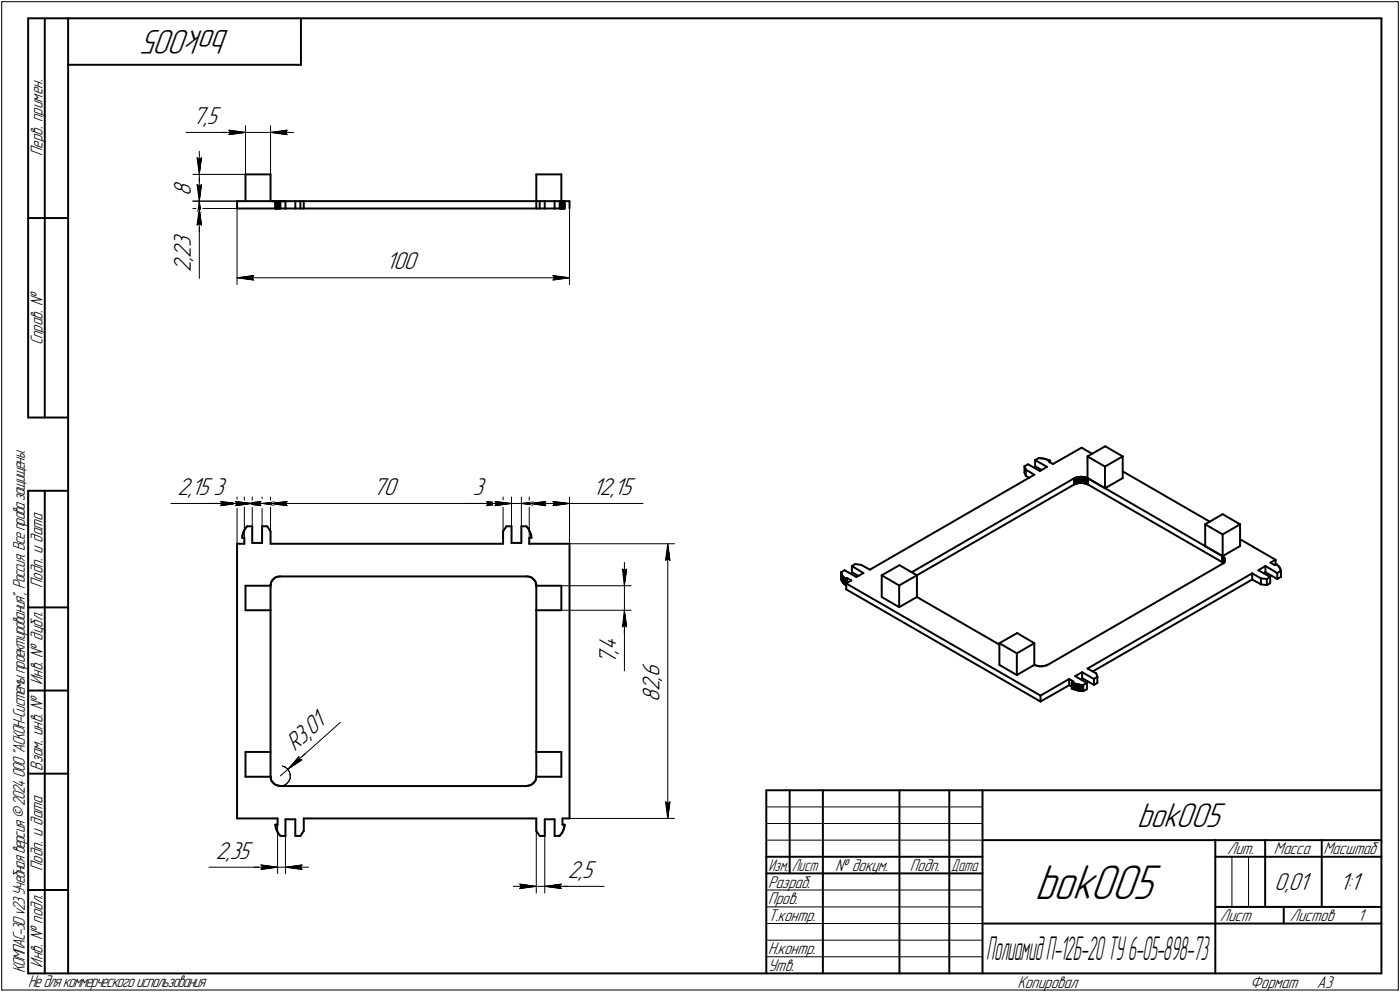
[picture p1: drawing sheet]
<svg xmlns="http://www.w3.org/2000/svg" width="421mm" height="298mm" viewBox="0 0 421 298" stroke-linecap="round" stroke-linejoin="round" font-family="sans-serif">
<defs><g id="words">
<text font-size="15.6" x="311.2" y="270.1">bok005</text>
<g font-size="10.9">
<text x="69" y="9" transform="rotate(-180 69 9)">bok005</text>
<text x="342" y="248.5">bok005</text>
</g>
<text font-size="10.5" x="296.6" y="288.5">ПолиамидП-12Б-20ТУ6-05-898-73</text>
<g font-size="7.8">
<text x="58" y="37.2">7,5</text>
<text x="57.4" y="58.9" transform="rotate(-90 57.4 58.9)">8</text>
<text x="57.4" y="77.5" transform="rotate(-90 57.4 77.5)">2</text>
<text x="57.4" y="74.3" transform="rotate(-90 57.4 74.3)">3</text>
<text x="57.4" y="81.7" transform="rotate(-90 57.4 81.7)">2</text>
<text x="57.4" y="78.5" transform="rotate(-90 57.4 78.5)">,</text>
<text x="116.2" y="80.9">100</text>
<text x="53.4" y="148.8">2,15</text>
<text x="64.2" y="148.8">3</text>
<text x="112.2" y="148.8">70</text>
<text x="142.2" y="148.8">3</text>
<text x="178.3" y="148.8">12,15</text>
<text x="185.3" y="196.4" transform="rotate(-90 185.3 196.4)">,</text>
<text x="185.3" y="195.4" transform="rotate(-90 185.3 195.4)">4</text>
<text x="185.3" y="199.6" transform="rotate(-90 185.3 199.6)">7</text>
<text x="198.3" y="203.5" transform="rotate(-90 198.3 203.5)">6</text>
<text x="198.3" y="207.7" transform="rotate(-90 198.3 207.7)">2</text>
<text x="198.3" y="204.5" transform="rotate(-90 198.3 204.5)">,</text>
<text x="198.3" y="210.9" transform="rotate(-90 198.3 210.9)">8</text>
<text x="93.9" y="221.3" transform="rotate(-42 93.9 221.3)">01</text>
<text x="88.6" y="226" transform="rotate(-42 88.6 226)">R3,</text>
<text x="64.9" y="258.1">2,35</text>
<text x="170.8" y="263.8">2,5</text>
<text x="383.3" y="267.5">0,01</text>
<text x="402.9" y="267.5">1:1</text>
</g>
<g font-size="5.4">
<text x="12.8" y="46.9" transform="rotate(-90 12.8 46.9)">Перв. примен.</text>
<text x="12.8" y="103.8" transform="rotate(-90 12.8 103.8)">Справ. !</text>
<text x="12.8" y="176.7" transform="rotate(-90 12.8 176.7)">Подп. и дата</text>
<text x="12.8" y="205.8" transform="rotate(-90 12.8 205.8)">Инв. ! дубл.</text>
<text x="12.8" y="231.6" transform="rotate(-90 12.8 231.6)">Взам. инв. !</text>
<text x="369.1" y="256.8">Лит.</text>
<text x="383.1" y="256.8">Масса</text>
<text x="398" y="256.8">Масштаб</text>
<text x="12.8" y="261.7" transform="rotate(-90 12.8 261.7)">Подп. и дата</text>
<text x="251.2" y="261.8">! докум.</text>
<text x="273.6" y="261.8">Подп.</text>
<text x="231" y="266.8">Разраб.</text>
<text x="231" y="271.8">Пров.</text>
<text x="231" y="276.8">Т.контр.</text>
<text x="366.9" y="276.8">Лист</text>
<text x="387.9" y="276.8">Листов</text>
<text x="408.4" y="276.8">1</text>
<text x="231" y="286.8">Н.контр.</text>
<text x="7.5" y="292.5" transform="rotate(-90 7.5 292.5)">КОМПАС-3Dv23Учебнаяверсия©2024ООО&quot;АСКОН-Системыпроектирования&quot;, Россия. Всеправазащищены.</text>
<text x="12.8" y="290.8" transform="rotate(-90 12.8 290.8)">Инв. ! подл.</text>
<text x="231" y="291.8">Утв.</text>
<text x="8.5" y="296.7">Недлякоммерческогоиспользования</text>
<text x="306" y="296.8">Копировал</text>
<text x="376" y="296.8">Формат</text>
<text x="396" y="296.8">A3</text>
</g>
<g font-size="5.3">
<text x="231.1" y="261.8">Изм.</text>
<text x="238.1" y="261.8">Лист</text>
<text x="286.1" y="261.8">Дата</text>
</g>
</g></defs>
<g fill="none" stroke="#000" stroke-width=".59">
<path d="M8.5 5.5v120zM8.5 5.5h12zM13.5 5.5v120zM20.5 5.5v287zM20.5 5.5h395zM20.5 19.5h70zM90.5 5.5v14zM415.5 5.5v287zM73.8 52.4v8.1zM73.8 52.4h7.6zM81.4 52.4v8.1zM161.3 52.4v8.1z"/>
<path d="M161.3 52.4h7.5zM168.8 52.4v8.1zM8.5 65.5h12zM71.3 60.5v2.2zM71.3 62.7h11.5zM71.3 60.5h11.7zM81.5 60.5h.2zM81.7 60.5h.3zM82 60.5h.2zM82.2 60.5h.3zM82.5 60.5h.3zM82.8 60.5v2.2z"/>
<path d="M82.9 60.5h.1M82.8 60.5h.3zM82.9 62.7h.1M83 60.5h.1M82.9 60.5v2.2zM83 62.7h.1M83.1 62.7h.1M83.1 60.5h.1M83 60.5v2.2zM83.1 60.5v2.2zM83.1 60.5h.2zM83.1 60.5h.5z"/>
<path d="M83.1 62.7h.2zM83.4 60.5h.1M83.3 60.5v2.2zM83.4 62.7h.1M83.4 62.7h.2zM83.4 60.5h.2zM83.4 60.5v2.2zM83.6 60.5v2.2zM83.6 60.5h.1zM83.6 62.7h.1zM83.6 60.5h.3zM83.7 60.5h2.2z"/>
<path d="M83.7 60.5v2.2zM83.7 60.5h.2zM83.7 62.7h.2zM83.9 60.5h.4zM83.9 60.5v2.2zM83.9 62.7h.3zM83.9 60.5h.3zM84.2 60.5h.1zM84.2 60.5v2.2zM84.2 62.7h.1zM84.3 60.5v2.2zM84.3 60.5h1.6z"/>
<path d="M84.3 62.7h1.6zM85.9 60.5h2.9zM85.9 62.7h2.9zM85.9 60.5v2.2zM88.8 62.7h1.5zM88.8 60.5h1.5zM88.8 60.5v2.2zM90.3 62.7h1.1zM90.3 60.5h1.1zM90.3 60.5v2.2zM91.4 60.5h69.9zM91.4 62.7h69.9z"/>
<path d="M91.4 60.5v2.2zM161.3 62.7h1zM161.3 60.5v2.2zM161.3 60.5h1zM162.3 62.7h1.5zM162.3 60.5h1.5zM162.3 60.5v2.2zM163.8 62.7h3zM163.8 60.5h3zM163.8 60.5v2.2zM166.8 60.5v2.2zM166.8 60.5h1.5z"/>
<path d="M166.8 62.7h1.5zM168.3 62.7h.2zM168.3 60.5h.2zM168.3 60.5v2.2zM168.5 60.5v2.2zM168.5 62.7h.2zM168.5 60.5h.2zM168.7 60.5h.2zM168.7 62.7h.2zM168.7 60.5v2.2zM168.9 60.5v2.2zM168.9 62.7h.2z"/>
<path d="M168.9 60.5h.2zM169.1 62.7h.1zM169.1 60.5v2.2zM169.1 60.5h.1zM169.2 62.7h.1M169.2 60.5v2.2zM169.2 60.5h.1M169.3 60.5h.2zM169.3 60.5v2.2zM169.3 62.7h.2zM169.5 60.5v2.2zM169.5 60.5h.1"/>
<path d="M169.5 62.7h.1M169.6 60.5v2.2zM169.6 60.5h.1M169.6 62.7h.1M169.7 60.5h.1M169.7 60.5v2.2zM169.7 62.7h.1M169.8 62.7h.1M169.8 60.5v2.2zM169.8 60.5h.1M169.8 60.5h1.5zM171.3 60.5v2.2z"/>
<path d="M8.5 125.5h12zM309.2 139.5l3.6 2.1zM311.3 138.3l1.1-.6zM311.3 138.3v1.8zM311.3 138.3l3.6 2zM312.4 137.7h.3zM312.7 137.7l.3 .1zM313 137.8h.4zM313.4 137.8h.2zM313.6 137.8h.3zM313.9 137.8l.3 .1zM314.2 137.9l.3 .1z"/>
<path d="M314.5 138l.3 .1zM314.8 138.1l.2 .1zM315 138.2l.3 .1zM315.3 138.3h.3zM315.4 138.7l.4-.3zM315.4 138.7l1.3 .7zM315.6 138.3l.2 .1zM315.8 138.4v.6zM316.7 139.4l8.6-4.9zM325.3 134.5l3.2 1.9zM327.1 137.2l5.2 3zM327.1 137.2l5.3-3.1z"/>
<path d="M327.1 137.2v6.5zM332.4 134.1l5.3 3.1zM337.7 137.2v6.5zM8.5 147.5v145zM8.5 147.5h12zM13.5 147.5v145zM73.3 159.8l-.1 .2zM73.4 159.5l-.1 .3zM73.6 159.2l-.2 .3zM73.7 158.9l-.1 .3zM73.9 158.7l-.2 .2zM74.1 158.4l-.2 .3z"/>
<path d="M74.3 158.2h1.6zM74.3 158.2l-.2 .2zM75.9 158.2v5zM78.8 158.2v5zM78.8 158.2h1.5zM80.3 158.2l1.1 1.5zM81.4 159.7v3.7zM151.3 159.7v3.7zM152.3 158.2h1.5zM152.3 158.2l-1 1.5zM153.8 158.2v5zM156.8 158.2h1.5z"/>
<path d="M156.8 158.2v5zM158.3 158.2l.2 .2zM158.5 158.4l.2 .3zM158.7 158.7l.2 .2zM158.9 158.9l.2 .3zM159.1 159.2l.1 .3zM159.2 159.5l.1 .3zM159.3 159.8l.1 .2zM308.1 140.1v1.9zM308.1 140.1l1.1-.6zM308.1 142l.4 1zM308.1 140.1l.4 1z"/>
<path d="M308.5 141.1v1.9zM308.5 141.1l2.6 1.6zM308.5 143l1 .6zM311.3 140.1l2 1.1zM312.8 141.6l2.1-1.3zM323 143.8v1.8zM323 145.6l.3-.1zM323 143.8l.3-.1zM323.3 143.7v1.8zM323.3 145.5l.3-.1zM323.3 143.7l.3-.2zM323.6 145.4l.3-.1z"/>
<path d="M323.6 143.5l.3-.1zM323.6 143.5v1.9zM323.9 145.3l.5-.1zM323.9 143.4v1.9zM323.9 143.4l.5-.1zM324.4 145.2l.3-.1zM324.4 143.3v1.9zM324.4 143.3h.3zM324.7 143.3h.4zM324.7 145.1h.4zM324.7 143.3v1.8zM325.1 143.3h.4z"/>
<path d="M325.1 143.3v1.8zM325.1 145.1h.4zM325.5 143.3h.4zM325.5 143.3v1.8zM325.5 145.1l.4 .1zM325.9 145.2l.3 .1zM325.9 143.3l.3 .1zM325.9 143.3v1.9zM326.2 145.3l.4 .1zM326.2 143.4l.4 .1zM326.2 143.4v1.9zM326.6 143.5l.3 .2z"/>
<path d="M326.6 145.4l.3 .1zM326.6 143.5v1.9zM326.9 143.7v1.8zM326.9 143.7l.3 .1zM326.9 145.5l.3 .1zM327.1 143.7l5.2 3zM327.2 143.8v1.8zM327.2 143.8l40.3 23.2zM327.2 145.6l40.3 23.3zM332.3 140.2v6.5zM332.3 140.2l5.4-3zM332.3 146.7l5.4-3z"/>
<path d="M337.7 141.6l26.2 15.2zM362.5 157.6v6.6zM362.5 157.6l5.2 3zM362.5 157.6l5.2-3.1zM367.7 154.5l5.3 3.1zM373 157.6v6.5zM71.3 163.4v82.6zM71.3 163.4h2.2zM72.8 161.6h.7zM72.9 161.3l-.1 .3zM72.9 161v.3zM73 160.7l-.1 .3z"/>
<path d="M73.1 160.4l-.1 .3zM73.2 160l-.1 .4zM73.5 161.6v1.8zM73.8 176h7.6zM73.8 176v7.4zM75.9 163.2h2.9zM81.4 163.4h69.9zM81.4 176v7.4zM81.4 175.8v.4zM81.4 175.8v.2zM81.4 175.4v.4zM81.5 175l-.1 .4z"/>
<path d="M81.7 174.7l-.2 .3zM82 174.3l-.3 .4zM82.2 174.1l-.2 .2zM82.5 173.8l.3-.2zM82.5 173.8l-.3 .3zM82.8 173.6l.3-.2zM83.1 173.4l.5-.1zM83.6 173.3l.3-.1zM83.9 173.2h.4zM84.3 173.2h74zM153.8 163.2h3zM158.3 173.2h.4z"/>
<path d="M158.7 173.2l.4 .1zM159.1 173.3l.4 .1zM159.2 161.6h.7zM159.2 161.6v1.8zM159.2 163.4h12.1zM159.4 160l.2 .4zM159.5 173.4l.4 .2zM159.6 160.4l.1 .3zM159.7 160.7l.1 .3zM159.8 161.3l.1 .3zM159.8 161v.3zM159.9 173.6l.3 .2z"/>
<path d="M160.2 173.8l.2 .3zM160.4 174.1l.3 .2zM160.7 174.3l.3 .4zM161 174.7l.1 .3zM161.1 175l.1 .4zM161.2 175.4l.1 .4zM161.3 176v7.4zM161.3 176h7.5zM161.3 175.8v.4zM168.8 176v7.4zM171.3 163.4v82.6zM253 173.8v.2z"/>
<path d="M253 172.1v1.9zM253 172.1l.1 .2zM253 172l1-.6zM253 172v1.8zM253 174l.1 .2zM253 172v.1zM253.1 172.6l.1 .1zM253.1 174.3l.1 .2zM253.1 172.3v.3zM253.1 174.2v.1zM253.1 172.3v1.9zM253.1 172.6v1.7z"/>
<path d="M253.2 172.7v1.8zM253.2 174.5v.2zM253.2 172.7v.2zM253.2 172.9l.2 .2zM253.2 172.9v1.8zM253.2 174.7l.2 .1zM253.4 174.8l.1 .2zM253.4 173.1v1.7zM253.4 173.1l.1 .1zM253.5 173.2v1.8zM253.5 175l.2 .2zM253.5 173.2l.2 .2z"/>
<path d="M253.7 173.4v.2zM253.7 173.4v1.8zM253.7 175.2v.1zM253.7 173.6v1.7zM253.7 175.3l.2 .2zM253.7 173.6l.2 .1zM253.9 173.7l.3 .1zM253.9 175.5l.3 .2zM253.9 173.7v1.8zM254 171.4l3.6 2zM254.2 173.8l.1 .2zM254.2 175.7l.1 .1z"/>
<path d="M254.2 173.8v1.9zM254.3 174v1.8zM254.3 174l.5-.3zM254.3 175.8l.2-.1zM254.5 175.3v1.8zM254.5 175.3l58.4 33.7zM254.5 175.3l1.5-.9zM254.5 177.1l58.4 33.7zM254.8 173.7v1.5zM254.8 173.7l1.2 .7zM256.2 170.1v1.9zM256.2 170.1l3.5 2.1z"/>
<path d="M256.2 172l1.9 1.1zM256.2 170.1l1-.6zM257.2 169.5l1.8 .3zM257.6 173.4l2.1-1.2zM259 169.8l2.6 1.4zM261.6 171.2l49.5-28.5zM265.2 172.9l5.3-3.1zM265.2 179.4l5.2 3.1zM265.2 172.9v6.5zM265.2 172.9l5.2 3zM270.4 175.9v6.6zM270.4 175.9l5.4-3z"/>
<path d="M270.5 169.8l5.3 3.1zM274.2 172l48.8-28.2zM275.8 172.9l47.2-27.3zM275.8 172.9v6.5zM275.8 179.4l24.8 14.3zM362.5 164.2l5 2.8zM367.5 167l.2 .1zM367.5 167v1.9zM367.5 168.9l.3 .2zM367.5 169.5l.3-.2zM367.5 167l.3 .2zM367.7 160.6v6.5z"/>
<path d="M367.7 160.6l5.3-3zM367.7 167.1l5.3-3zM367.8 169.1l.2 .1zM367.8 167.2v1.9zM367.8 167.2l.2 .3zM367.8 169.3l.2-.1zM368 167.5v1.7zM368 169.2l.2-.2zM368 167.5l.2 .1zM368.2 167.6l.1 .2zM368.2 167.6v1.4zM368.3 167.8v.9z"/>
<path d="M368.3 168.7l-.1 .3zM368.3 167.8l.1 .3zM368.4 168.1v.2zM368.4 168.5l-.1 .2zM368.4 168.1v.4zM368.4 168.3v.2zM373 162.1l10.6 6.1zM376.6 174.2l2.6 1.4zM376.6 172.3v1.9zM376.6 172.3l2.6 1.5zM378.5 171.4l2.1-1.3zM378.5 171.4l3.5 2z"/>
<path d="M379.2 175.6l1.8 .3zM379.2 173.8v1.8zM379.2 173.8l1.8 .2zM380.1 172.3l.5-.3zM380.6 170.1l3.5 2.1zM380.6 170.1v1.9zM380.6 172l3.5 2zM381 175.9l1-.6zM381 174l1-.6zM381 174v1.9zM382 173.4v1.9zM382.1 169.1l1.3 .7z"/>
<path d="M382.1 169.1l1.5-.9zM383.4 169.8l.5-.2zM383.6 168.2v1.5zM383.9 169.6l.1 .1zM384 169.7l.2 .1zM384.1 172.2v1.8zM384.1 172.2l1.1-.7zM384.1 174l1.1-.6zM384.2 169.8l.2 .2zM384.4 170l.2 .2zM384.6 170.2l.1 .1zM384.7 170.3l.1 .2z"/>
<path d="M384.8 170.5l.1 .2zM384.9 170.7l.1 .2zM385 170.9l.1 .1zM385.1 171v.2zM385.1 171.2v.2zM385.1 171.4l.1 .1zM385.2 171.5v1.9zM8.5 182.5h12zM73.8 183.4h7.6zM81.4 183.4v42.6zM161.3 183.4v42.6zM161.3 183.4h7.5z"/>
<path d="M270.4 182.5l5.4-3.1zM300.6 193.3v6.5zM300.6 199.8l5.2 3.1zM300.6 193.3l5.3-3.1zM300.6 193.3l5.2 3zM305.8 196.3v6.6zM305.8 196.3l5.3-3zM305.9 190.2l5.2 3.1zM311.1 199.8l.1 .1zM311.1 193.3v6.5zM311.2 199.9l.4 .1zM311.6 200l.3 .1z"/>
<path d="M314.6 200l.3-.1zM314.9 199.9l.3-.2zM315.2 199.7l52.3-30.2zM8.5 207.5h12zM305.8 202.9l5.3-3.1zM311.9 200.1l.4 .1zM312.3 200.2h.4zM312.7 200.2h.4zM312.9 209v1.8zM312.9 210.8l8.7-4.9zM312.9 209l8.7-5zM313.1 200.2h.3z"/>
<path d="M313.4 200.2h.5zM313.9 200.2l.3-.1zM314.2 200.1l.4-.1zM321.6 204v1.9zM321.6 204l1.2 .8zM321.6 205.9l.7 .4zM322.3 205.1v1.8zM322.3 205.1l.3 .1zM322.3 205.1l.5-.3zM322.3 206.9l.3 .1zM322.6 205.2l.2 .1zM322.6 205.2v1.8z"/>
<path d="M322.6 207l.2 .1zM322.8 205.3l.3 .1zM322.8 205.3v1.8zM322.8 207.1l.3 .1zM323.1 207.2l.3 .1zM323.1 205.4l.3 .1zM323.1 205.4v1.8zM323.3 203.2l3.6 2zM323.3 203.2l2.2-1.2zM323.4 205.5v1.8zM323.4 207.3h.3zM323.4 205.5l.3 .1z"/>
<path d="M323.7 205.6l.2 .1zM323.7 207.3l.2 .1zM323.7 205.6v1.7zM323.9 205.7h.4zM323.9 205.7v1.7zM323.9 207.4l.4 .1zM324.3 207.5l.3 .1zM324.3 205.7h.3zM324.3 205.7v1.8zM324.6 205.7v1.9zM324.6 205.7l.3 .1zM324.6 207.6h.3z"/>
<path d="M324.9 205.8v1.8zM324.9 205.8h.3zM324.9 207.6h.3zM325 204.1l.5-.3zM325.2 205.8v1.8zM325.2 207.6l.3 .1zM325.2 205.8h.3zM325.5 205.8h.3zM325.5 205.8v1.9zM325.5 203.8l3.5 2zM325.5 207.7h.3zM325.5 202l3.5 2z"/>
<path d="M325.5 202v1.8zM325.8 205.8v1.9zM325.8 205.8l1.1-.6zM325.8 207.7l1.1-.6zM326.9 205.2v1.9zM327.1 200.9l49.5-28.6zM327.1 200.9l2.6 1.5zM328.7 201.8l47.9-27.6zM329 205.8l1-.6zM329 204l1-.6zM329 204v1.8zM329.7 202.4l.3 1z"/>
<path d="M330 203.4v1.8zM8.5 232.5h12zM73.8 233.4h7.6zM73.8 226h7.6zM73.8 226v7.4zM81.4 233.2v.4zM81.4 226v7.4zM81.4 233.4v.2zM81.4 233.6v.3zM81.4 233.9l.1 .5zM81.5 234.4l.2 .3zM81.7 234.7l.3 .3z"/>
<path d="M82 235l.2 .3zM82.2 235.3l.3 .2zM82.5 235.5l.3 .3zM82.8 235.8l.3 .2zM83.1 236l.5 .1zM83.6 236.1h.3zM83.9 236.1l.4 .1zM84.3 236.2h74zM158.3 236.2l.4-.1zM158.7 236.1h.4zM159.1 236.1l.4-.1zM159.5 236l.4-.2z"/>
<path d="M159.9 235.8l.3-.3zM160.2 235.5l.2-.2zM160.4 235.3l.3-.3zM161 234.7l-.3 .3zM161.1 234.4l-.1 .3zM161.2 233.9l-.1 .5zM161.3 233.4h7.5zM161.3 233.2v.4zM161.3 233.6l-.1 .3zM161.3 226v7.4zM161.3 226h7.5zM168.8 226v7.4z"/>
<path d="M230.5 237.5h185zM230.5 237.5v55zM237.5 237.5v25zM247.5 237.5v55zM270.5 237.5v55zM285.5 237.5v55zM295.5 237.5v55zM71.3 246h12.2zM82.8 247.8l.1 .3zM82.8 247.8h.7zM82.9 248.4l.1 .4zM82.9 248.1v.3z"/>
<path d="M83 248.8l.1 .2zM83.1 249v.3zM83.1 249.3l.2 .3zM83.3 249.6l.1 .3zM83.4 249.9l.2 .3zM83.5 246v1.8zM83.6 250.2l.1 .2zM83.7 250.4l.2 .3zM83.9 250.7l.3 .3zM84.2 251l.1 .2zM84.3 251.2h1.6zM85.9 246.2v5z"/>
<path d="M85.9 246.2h2.9zM88.8 251.2h1.5zM88.8 246.2v5zM91.4 249.7l-1.1 1.5zM91.4 246h69.9zM91.4 246v3.7zM161.3 249.7l1 1.5zM161.3 246v3.7zM162.3 251.2h1.5zM163.8 246.2h3zM163.8 246.2v5zM166.8 246.2v5z"/>
<path d="M166.8 251.2h1.5zM168.5 251l.2-.3zM168.5 251l-.2 .2zM168.9 250.4l-.2 .3zM169.1 250.2l-.2 .2zM169.2 246v1.8zM169.2 247.8h.6zM169.2 246h2.1zM169.2 249.9l-.1 .3zM169.3 249.6l-.1 .3zM169.5 249.3l-.2 .3zM169.6 249l-.1 .3z"/>
<path d="M169.7 248.8l-.1 .2zM169.8 248.4l-.1 .4zM169.8 248.1v.3zM169.8 247.8v.3zM230.5 257.5h65zM295.5 252.5h120zM365.5 252.5v40zM365.5 257.5h15zM380.5 252.5v20zM380.5 257.5h35zM397.5 252.5v20zM8.5 267.5h12z"/>
<path d="M230.5 262.5h65zM295.5 277.5h70zM365.5 277.5h50zM365.5 272.5h50zM386.1 272.5v5zM8.5 292.5h12zM20.5 292.5h395z"/>
</g>
<g fill="none" stroke="#000" stroke-width=".3">
<path d="M.5 .5v297zM.5 .5h420zM420.5 .5v297zM56 39.8h12.8zM66.8 39.8h7zM68.8 39.8h5zM68.8 39.1l5 .7zM68.8 39.1l.5 .7zM69.3 39.8l-.5 .7zM73.8 37.8v14.6zM73.8 39.8h7.6zM81.4 37.8v14.6z"/>
<path d="M81.4 39.8l5 .7zM81.4 39.8l5-.7zM81.4 39.8h6.9zM85.9 39.8l.5 .7zM86.4 39.1l-.5 .7zM58 52.4h15.8zM59.3 47.4l.6 .5zM59.3 47.4l.6 5zM59.3 55.5l.6 .5zM59.3 55.5l.6 5zM59.9 47.9l.7-.5zM59.9 45.5v6.9z"/>
<path d="M59.9 52.4v8.1zM59.9 56l.7-.5zM59.9 53.4v7.1zM60.6 47.4l-.7 5zM60.6 55.5l-.7 5zM68.8 40.5l5-.7zM58 60.5h15.8zM58 62.7h13.3zM58 60.5h13.3zM59.3 65.4l.6-.5zM59.3 67.6l.6-.5zM59.9 62.7v4.9z"/>
<path d="M59.9 67.6v16.1zM59.9 60.5l-.6 4.9zM59.9 64.9l.7 .5zM59.9 60.5l.7 4.9zM59.9 60.5v7zM59.9 62.7l-.6 4.9zM59.9 67.1l.7 .5zM59.9 62.7l.7 4.9zM59.9 62.7v7zM59.9 60.5v2.2zM71.3 62.7v22.8zM171.3 62.7v22.8z"/>
<path d="M71.3 83.5l5-.7zM71.3 83.5l5 .7zM71.3 83.5h100zM75.9 83.5l.4 .7zM76.3 82.8l-.4 .7zM166.3 84.2l5-.7zM166.3 82.8l.5 .7zM166.3 82.8l5 .7zM166.8 83.5l-.5 .7zM51.4 151.3h14.9zM62.2 151.3h8.6zM64.3 151.3h7z"/>
<path d="M66.3 151.3h5zM66.3 150.7l5 .6zM66.3 150.7l.5 .6zM66.3 152l5-.7zM66.8 151.3l-.5 .7zM68.8 151.3h7.1zM70.8 151.3h5.1zM70.8 150.7l5.1 .6zM70.8 150.7l.5 .6zM70.8 152l5.1-.7zM71.3 149.4v14zM71.3 151.3h2.2z"/>
<path d="M71.3 151.3l-.5 .7zM73.5 149.4v14zM73.5 151.3l5 .7zM73.5 151.3l5-.6zM73.5 151.3h6.9zM75.9 149.4v13.8zM75.9 151.3h2.9zM78 151.3l.5 .7zM78.5 150.7l-.5 .6zM78.8 149.4v13.8zM78.8 151.3l5 .7zM78.8 151.3l5-.6z"/>
<path d="M78.8 151.3h7.1zM81.4 149.4v14zM81.4 151.3l5-.6zM81.4 151.3l5 .7zM81.4 151.3h69.9zM83.3 151.3l.5 .7zM83.8 150.7l-.5 .6zM85.9 151.3l.5 .7zM86.4 150.7l-.5 .6zM140.2 151.3h8.6zM146.3 152l5-.7zM146.3 150.7l.5 .6z"/>
<path d="M146.3 150.7l5 .6zM146.8 151.3l-.5 .7zM146.8 151.3h7zM148.8 151.3h5zM148.8 150.7l5 .6zM148.8 150.7l.6 .6zM148.8 152l5-.7zM149.4 151.3l-.6 .7zM151.3 149.4v10.3zM153.8 149.4v13.8zM153.8 151.3h3zM156.8 149.4v13.8z"/>
<path d="M156.8 151.3l5 .7zM156.8 151.3l5-.6zM156.8 151.3h7zM159.2 149.4v14zM159.2 151.3l5-.6zM159.2 151.3l5 .7zM159.2 151.3h12.1zM161.3 151.3l.5 .7zM161.8 150.7l-.5 .6zM163.7 151.3l.5 .7zM164.2 150.7l-.5 .6zM166.3 152l5-.7z"/>
<path d="M166.3 150.7l.5 .6zM166.3 150.7l5 .6zM166.8 151.3l-.5 .7zM171.3 151.3h5.1zM171.3 149.4v14zM176.4 151.3h17zM168.8 176h21zM171.3 163.4h31.6zM187.2 171l.6 .4zM187.2 171l.6 5zM187.8 171.4l.7-.4zM187.8 169v7z"/>
<path d="M187.8 176v7.4zM188.5 171l-.7 5zM200.2 168.4l.6-.5zM200.8 163.4l.7 5zM200.8 167.9l.7 .5zM200.8 163.4l-.6 5zM200.8 163.4v82.6zM168.8 183.4h21zM187.2 188.4l.6-.5zM187.8 183.4v5zM187.8 188.4v13.2zM187.8 183.4l-.6 5z"/>
<path d="M187.8 187.9l.7 .5zM187.8 183.4l.7 5zM187.8 183.4v7zM81.4 233.4l.1 1zM81.5 234.4l.6 .8zM82.1 235.2l.8 .6zM82.9 235.8l.9 .3zM83.8 236.1l.5 .1zM84.3 236.2l1-.1zM84.3 233.2l2.3-2.1zM84.9 230.2l.8 .3zM85.3 236.1l.9-.6z"/>
<path d="M85.7 230.5l.7 .6zM86.4 231.1l.6 .8zM86.6 231.1l15.8-14zM86.6 231.1l4.2-2.8zM86.6 231.1l5.2-4.6zM86.9 234.8l-.7 .7zM87 231.9l.3 .9zM87.3 233.8l-.4 1zM87.3 232.8v1zM89.9 228.2l.9 .1zM89.9 227.3v.9zM89.9 227.3l-3.3 3.8z"/>
<path d="M78.5 259.9l5 .7zM78.5 259.9l.5 .7zM83.5 246v16.6zM85.9 246.2v16.4zM90.8 259.9l-.5 .7zM161.3 246v22.4zM163.8 246.2v22.2zM171.3 246h31.6zM200.2 241l.6 5zM200.2 241l.6 .5zM200.8 241.5l.7-.5zM201.5 241l-.7 5z"/>
<path d="M230.5 247.5h65zM230.5 252.5h65zM230.5 242.5h65zM370.5 257.5v15zM375.5 257.5v15zM62.8 260.6h15.7zM76.5 260.6h7zM78.5 260.6h5zM78.5 261.3l5-.7zM79 260.6l-.5 .7zM83.5 260.6h2.4zM85.9 260.6l4.9 .7z"/>
<path d="M85.9 260.6l4.9-.7zM85.9 260.6h6.9zM90.3 260.6l.5 .7zM154.3 266.4h7zM156.3 265.7l5 .7zM156.3 265.7l.5 .7zM156.3 267l5-.6zM156.8 266.4l-.5 .6zM161.3 266.4h2.5zM163.8 266.4h5zM163.8 266.4l5 .6zM163.8 266.4l5-.7z"/>
<path d="M163.8 266.4h7.1zM168.3 266.4l.5 .6zM168.8 266.4h12.9zM168.8 265.7l-.5 .7zM230.5 267.5h65zM230.5 272.5h65zM230.5 277.5h65zM.5 297.5h420zM230.5 282.5h65zM230.5 287.5h65z"/>
</g>
<g fill="#fff" stroke="#fff" stroke-width=".3">
<path d="M116.2 75.4h10.3zM116.2 75.4h10.3zM116.2 75.5h10.3zM116.2 75.6h10.3zM116.2 75.7h10.3zM116.2 75.8h10.3zM116.2 75.9h10.3zM116.2 75.9h10.3zM116.2 76h10.3zM116.2 76.1h10.3zM116.2 76.2h10.3zM116.2 76.3h10.3zM116.2 76.4h10.3zM116.2 76.5h10.3zM116.2 76.5h10.3zM116.2 76.6h10.3zM116.2 76.7h10.3zM116.2 76.8h10.3zM116.2 76.9h10.3zM116.2 77h10.3zM116.2 77h10.3zM116.2 77.1h10.3zM116.2 77.2h10.3zM116.2 77.3h10.3zM116.2 77.4h10.3zM116.2 77.5h10.3zM116.2 77.6h10.3zM116.2 77.6h10.3zM116.2 77.7h10.3zM116.2 77.8h10.3zM116.2 77.9h10.3zM116.2 78h10.3zM116.2 78.1h10.3zM116.2 78.1h10.3zM116.2 78.2h10.3zM116.2 78.3h10.3zM116.2 78.4h10.3zM116.2 78.5h10.3zM116.2 78.6h10.3zM116.2 78.7h10.3zM116.2 78.7h10.3zM116.2 78.8h10.3zM116.2 78.9h10.3zM116.2 79h10.3zM116.2 79.1h10.3zM116.2 79.2h10.3zM116.2 79.2h10.3zM116.2 79.3h10.3zM116.2 79.4h10.3zM116.2 79.5h10.3zM116.2 79.6h10.3zM116.2 79.7h10.3zM116.2 79.8h10.3zM116.2 79.8h10.3zM116.2 79.9h10.3zM116.2 80h10.3zM116.2 80.1h10.3zM116.2 80.2h10.3zM116.2 80.3h10.3zM116.2 80.3h10.3zM116.2 80.4h10.3zM116.2 80.5h10.3zM116.2 80.6h10.3zM116.2 80.7h10.3zM116.2 80.8h10.3zM116.2 80.9h10.3zM116.2 80.9h10.3zM116.2 81h10.3zM116.2 81.1h10.3zM116.2 81.2h10.3zM116.2 81.3h10.3zM116.2 81.4h10.3zM116.2 81.4h10.3zM116.2 81.5h10.3zM116.2 81.6h10.3zM116.2 81.7h10.3zM116.2 81.8h10.3zM116.2 81.9h10.3zM116.2 82h10.3zM116.2 82h10.3zM116.2 82.1h10.3zM116.2 82.2h10.3zM116.2 82.3h10.3zM116.2 82.4h10.3z"/>
<path d="M76.1 82.4h.7zM75.4 82.5h1.4zM74.6 82.5h2.2zM73.8 82.6h3zM73.1 82.7h3.7zM72.9 82.8h3.9zM72.7 82.9h4.1zM72.5 83h4.3zM72.3 83.1h4.5zM72.1 83.1h4.7zM71.9 83.2h4.9zM71.7 83.3h5.1zM71.5 83.4h5.3zM71.3 83.5h5.5zM71.5 83.6h5.3zM71.7 83.7h5.1zM71.9 83.7h4.9zM72.1 83.8h4.7zM72.3 83.9h4.5zM72.5 84h4.3zM72.7 84.1h4.1zM72.9 84.2h3.9zM73.1 84.2h3.7zM73.7 84.3h3.1zM74.3 84.4h2.5zM74.9 84.5h1.9zM75.6 84.6h1.2zM76.2 84.7h.6z"/>
<path d="M165.9 82.4h.7zM165.9 82.5h1.5zM165.9 82.5h2.2zM165.9 82.6h2.9zM165.9 82.7h3.6zM165.9 82.8h3.9zM165.9 82.9h4zM165.9 83h4.2zM165.9 83.1h4.4zM165.9 83.1h4.6zM165.9 83.2h4.8zM165.9 83.3h5zM165.9 83.4h5.2zM165.9 83.5h5.4zM165.9 83.6h5.2zM165.9 83.7h5zM165.9 83.7h4.8zM165.9 83.8h4.6zM165.9 83.9h4.4zM165.9 84h4.2zM165.9 84.1h4zM165.9 84.2h3.9zM165.9 84.2h3.6zM165.9 84.3h3zM165.9 84.4h2.4zM165.9 84.5h1.8zM165.9 84.6h1.2zM165.9 84.7h.6z"/>
<path d="M51.8 53.9h7.1zM51.8 54h7.1zM51.8 54.1h7.1zM51.8 54.2h7.1zM51.8 54.3h7.1zM51.8 54.4h7.1zM51.8 54.4h7.1zM51.8 54.5h7.1zM51.8 54.6h7.1zM51.8 54.7h7.1zM51.8 54.8h7.1zM51.8 54.9h7.1zM51.8 54.9h7.1zM51.8 55h7.1zM51.8 55.1h7.1zM51.8 55.2h7.1zM51.8 55.3h7.1zM51.8 55.4h7.1zM51.8 55.5h7.1zM51.8 55.5h7.1zM51.8 55.6h7.1zM51.8 55.7h7.1zM51.8 55.8h7.1zM51.8 55.9h7.1zM51.8 56h7.1zM51.8 56h7.1zM51.8 56.1h7.1zM51.8 56.2h7.1zM51.8 56.3h7.1zM51.8 56.4h7.1zM51.8 56.5h7.1zM51.8 56.6h7.1zM51.8 56.6h7.1zM51.8 56.7h7.1zM51.8 56.8h7.1zM51.8 56.9h7.1zM51.8 57h7.1zM51.8 57.1h7.1zM51.8 57.1h7.1zM51.8 57.2h7.1zM51.8 57.3h7.1zM51.8 57.4h7.1zM51.8 57.5h7.1zM51.8 57.6h7.1zM51.8 57.7h7.1zM51.8 57.7h7.1zM51.8 57.8h7.1zM51.8 57.9h7.1zM51.8 58h7.1zM51.8 58.1h7.1zM51.8 58.2h7.1zM51.8 58.3h7.1zM51.8 58.3h7.1zM51.8 58.4h7.1zM51.8 58.5h7.1zM51.8 58.6h7.1zM51.8 58.7h7.1zM51.8 58.8h7.1zM51.8 58.8h7.1z"/>
<path d="M59.9 60.7h.2zM59.9 60.8h.2zM59.8 60.9h.4zM59.8 61h.4zM59.7 61h.5zM59.7 61.1h.6zM59.7 61.2h.6zM59.6 61.3h.8zM59.6 61.4h.8zM59.5 61.5h1zM59.5 61.6h1zM59.4 61.6h1.1zM59.4 61.7h1.1zM59.4 61.8h1.1zM59.4 61.9h1.2zM59.4 62h1.2zM59.3 62.1h1.4zM59.3 62.1h1.4zM59.2 62.2h1.5zM59.2 62.3h1.6zM59.2 62.4h1.6zM59.2 62.5h1.6zM59.2 62.6h1.6zM59.2 62.7h1.6zM59.2 62.7h1.6zM59.2 62.8h1.6zM59.2 62.9h1.7zM59.1 63h1.8zM59.1 63.1h1.8zM59.1 63.2h1.8zM59.1 63.2h1.8zM59.1 63.3h1.8zM59.1 63.4h1.8zM59.1 63.5h1.9zM59.1 63.6h1.9zM59.1 63.7h1.9zM59 63.8h2zM59 63.8h2zM59 63.9h2zM59 64h2zM59 64.1h2zM59 64.2h2zM59 64.3h2zM59 64.3h2zM59 64.4h2zM58.9 64.5h2.1zM58.9 64.6h2.1zM58.9 64.7h2.1zM58.9 64.8h2.2zM58.9 64.9h2.2zM58.9 64.9h2.2zM58.9 65h2.2zM58.9 65.1h2.2zM58.9 65.2h2.2zM58.8 65.3h2.3zM58.8 65.4h2.4zM58.8 65.4h2.4zM58.8 65.5h2.4zM58.8 65.6h2.4zM58.8 65.7h2.4zM58.8 65.8h2.4zM58.8 65.9h2.4z"/>
<path d="M58.8 47h2.4zM58.8 47.1h2.4zM58.8 47.2h2.4zM58.8 47.2h2.4zM58.8 47.3h2.4zM58.8 47.4h2.4zM58.8 47.5h2.4zM58.8 47.6h2.4zM58.8 47.7h2.3zM58.9 47.8h2.2zM58.9 47.8h2.2zM58.9 47.9h2.2zM58.9 48h2.2zM58.9 48.1h2.2zM58.9 48.2h2.2zM58.9 48.3h2.1zM58.9 48.3h2.1zM58.9 48.4h2.1zM59 48.5h2zM59 48.6h2zM59 48.7h2zM59 48.8h2zM59 48.9h2zM59 48.9h2zM59 49h2zM59 49.1h2zM59.1 49.2h1.9zM59.1 49.3h1.9zM59.1 49.4h1.9zM59.1 49.4h1.8zM59.1 49.5h1.8zM59.1 49.6h1.8zM59.1 49.7h1.8zM59.1 49.8h1.8zM59.1 49.9h1.8zM59.2 50h1.7zM59.2 50h1.6zM59.2 50.1h1.6zM59.2 50.2h1.6zM59.2 50.3h1.6zM59.2 50.4h1.6zM59.2 50.5h1.6zM59.2 50.5h1.6zM59.2 50.6h1.5zM59.3 50.7h1.4zM59.3 50.8h1.4zM59.4 50.9h1.2zM59.4 51h1.2zM59.4 51.1h1.1zM59.4 51.1h1.1zM59.4 51.2h1.1zM59.5 51.3h1zM59.5 51.4h1zM59.6 51.5h.8zM59.6 51.6h.8zM59.7 51.6h.6zM59.7 51.7h.6zM59.7 51.8h.5zM59.8 51.9h.4zM59.8 52h.4zM59.9 52.1h.2zM59.9 52.2h.2z"/>
<path d="M58 31.7h8.8zM58 31.7h8.8zM58 31.8h8.8zM58 31.9h8.8zM58 32h8.8zM58 32.1h8.8zM58 32.2h8.8zM58 32.3h8.8zM58 32.3h8.8zM58 32.4h8.8zM58 32.5h8.8zM58 32.6h8.8zM58 32.7h8.8zM58 32.8h8.8zM58 32.9h8.8zM58 32.9h8.8zM58 33h8.8zM58 33.1h8.8zM58 33.2h8.8zM58 33.3h8.8zM58 33.4h8.8zM58 33.4h8.8zM58 33.5h8.8zM58 33.6h8.8zM58 33.7h8.8zM58 33.8h8.8zM58 33.9h8.8zM58 34h8.8zM58 34h8.8zM58 34.1h8.8zM58 34.2h8.8zM58 34.3h8.8zM58 34.4h8.8zM58 34.5h8.8zM58 34.5h8.8zM58 34.6h8.8zM58 34.7h8.8zM58 34.8h8.8zM58 34.9h8.8zM58 35h8.8zM58 35.1h8.8zM58 35.1h8.8zM58 35.2h8.8zM58 35.3h8.8zM58 35.4h8.8zM58 35.5h8.8zM58 35.6h8.8zM58 35.6h8.8zM58 35.7h8.8zM58 35.8h8.8zM58 35.9h8.8zM58 36h8.8zM58 36.1h8.8zM58 36.2h8.8zM58 36.2h8.8zM58 36.3h8.8zM58 36.4h8.8zM58 36.5h8.8zM58 36.6h8.8zM58 36.7h8.8zM58 36.7h8.8zM58 36.8h8.8zM58 36.9h8.8zM58 37h8.8zM58 37.1h8.8zM58 37.2h8.8zM58 37.3h8.8zM58 37.3h8.8zM58 37.4h8.8zM58 37.5h8.8zM58 37.6h8.8zM58 37.7h8.8zM58 37.8h8.8zM58 37.8h8.8zM58 37.9h8.8zM58 38h8.8zM58 38.1h8.8zM58 38.2h8.8zM58 38.3h8.8zM58 38.4h8.8zM58 38.4h8.8zM58 38.5h8.8zM58 38.6h8.8zM58 38.7h8.8z"/>
<path d="M68.3 38.6h.7zM68.3 38.7h1.3zM68.3 38.8h1.9zM68.3 38.9h2.6zM68.3 38.9h3.2zM68.3 39h3.8zM68.3 39.1h4zM68.3 39.2h4.2zM68.3 39.3h4.3zM68.3 39.4h4.6zM68.3 39.5h4.8zM68.3 39.5h4.9zM68.3 39.6h5.2zM68.3 39.7h5.4zM68.3 39.8h5.5zM68.3 39.9h5.4zM68.3 40h5.2zM68.3 40h4.9zM68.3 40.1h4.8zM68.3 40.2h4.6zM68.3 40.3h4.3zM68.3 40.4h4.2zM68.3 40.5h4zM68.3 40.6h3.8zM68.3 40.6h3.1zM68.3 40.7h2.3zM68.3 40.8h1.5zM68.3 40.9h.8z"/>
<path d="M86.2 38.6h.6zM85.6 38.7h1.2zM85 38.8h1.8zM84.4 38.9h2.4zM83.8 38.9h3zM83.1 39h3.7zM83 39.1h3.8zM82.8 39.2h4zM82.5 39.3h4.3zM82.4 39.4h4.4zM82.2 39.5h4.6zM82 39.5h4.8zM81.8 39.6h5zM81.6 39.7h5.2zM81.4 39.8h5.4zM81.6 39.9h5.2zM81.8 40h5zM82 40h4.8zM82.2 40.1h4.6zM82.4 40.2h4.4zM82.5 40.3h4.3zM82.8 40.4h4zM83 40.5h3.8zM83.1 40.6h3.7zM83.9 40.6h2.9zM84.7 40.7h2.1zM85.3 40.8h1.5zM86.1 40.9h.7z"/>
<path d="M51.8 69.7h7.1zM51.8 69.8h7.1zM51.8 69.8h7.1zM51.8 69.9h7.1zM51.8 70h7.1zM51.8 70.1h7.1zM51.8 70.2h7.1zM51.8 70.3h7.1zM51.8 70.4h7.1zM51.8 70.4h7.1zM51.8 70.5h7.1zM51.8 70.6h7.1zM51.8 70.7h7.1zM51.8 70.8h7.1zM51.8 70.9h7.1zM51.8 71h7.1zM51.8 71h7.1zM51.8 71.1h7.1zM51.8 71.2h7.1zM51.8 71.3h7.1zM51.8 71.4h7.1zM51.8 71.5h7.1zM51.8 71.5h7.1zM51.8 71.6h7.1zM51.8 71.7h7.1zM51.8 71.8h7.1zM51.8 71.9h7.1zM51.8 72h7.1zM51.8 72.1h7.1zM51.8 72.1h7.1zM51.8 72.2h7.1zM51.8 72.3h7.1zM51.8 72.4h7.1zM51.8 72.5h7.1zM51.8 72.6h7.1zM51.8 72.6h7.1zM51.8 72.7h7.1zM51.8 72.8h7.1zM51.8 72.9h7.1zM51.8 73h7.1zM51.8 73.1h7.1zM51.8 73.2h7.1zM51.8 73.2h7.1zM51.8 73.3h7.1zM51.8 73.4h7.1zM51.8 73.5h7.1zM51.8 73.6h7.1zM51.8 73.7h7.1zM51.8 73.7h7.1zM51.8 73.8h7.1zM51.8 73.9h7.1zM51.8 74h7.1zM51.8 74.1h7.1zM51.8 74.2h7.1zM51.8 74.3h7.1zM51.8 74.3h7.1zM51.8 74.4h7.1zM51.8 74.5h7.1zM51.8 74.6h7.1zM51.8 74.7h7.1zM51.8 74.8h7.1zM51.8 74.8h7.1zM51.8 74.9h7.1zM51.8 75h7.1zM51.8 75.1h7.1zM51.8 75.2h7.1zM51.8 75.3h7.1zM51.8 75.4h7.1zM51.8 75.4h7.1zM51.8 75.5h7.1zM51.8 75.6h7.1zM51.8 75.7h7.1zM51.8 75.8h7.1zM51.8 75.9h7.1zM51.8 75.9h7.1zM51.8 76h7.1zM51.8 76.1h7.1zM51.8 76.2h7.1zM51.8 76.3h7.1zM51.8 76.4h7.1zM51.8 76.5h7.1zM51.8 76.5h7.1zM51.8 76.6h7.1zM51.8 76.7h7.1zM51.8 76.8h7.1zM51.8 76.9h7.1zM51.8 77h7.1zM51.8 77h7.1zM51.8 77.1h7.1zM51.8 77.2h7.1zM51.8 77.3h7.1zM51.8 77.4h7.1zM51.8 77.5h7.1zM51.8 77.6h7.1zM51.8 77.6h7.1zM51.8 77.7h7.1zM51.8 77.8h7.1zM51.8 77.9h7.1zM51.8 78h7.1zM51.8 78.1h7.1zM51.8 78.1h7.1zM51.8 78.2h7.1zM51.8 78.3h7.1zM51.8 78.4h7.1zM51.8 78.5h7.1zM51.8 78.6h7.1zM51.8 78.7h7.1zM51.8 78.7h7.1zM51.8 78.8h7.1zM51.8 78.9h7.1zM51.8 79h7.1zM51.8 79.1h7.1zM51.8 79.2h7.1zM51.8 79.2h7.1zM51.8 79.3h7.1zM51.8 79.4h7.1zM51.8 79.5h7.1zM51.8 79.6h7.1zM51.8 79.7h7.1zM51.8 79.8h7.1zM51.8 79.8h7.1zM51.8 79.9h7.1zM51.8 80h7.1zM51.8 80.1h7.1zM51.8 80.2h7.1zM51.8 80.3h7.1zM51.8 80.3h7.1zM51.8 80.4h7.1zM51.8 80.5h7.1zM51.8 80.6h7.1zM51.8 80.7h7.1zM51.8 80.8h7.1zM51.8 80.9h7.1zM51.8 80.9h7.1zM51.8 81h7.1zM51.8 81.1h7.1zM51.8 81.2h7.1zM51.8 81.3h7.1zM51.8 81.4h7.1zM51.8 81.4h7.1zM51.8 81.5h7.1zM51.8 81.6h7.1z"/>
<path d="M59.9 62.9h.2zM59.9 63h.2zM59.8 63.1h.4zM59.8 63.2h.4zM59.7 63.2h.5zM59.7 63.3h.6zM59.7 63.4h.6zM59.6 63.5h.8zM59.6 63.6h.8zM59.5 63.7h1zM59.5 63.8h1zM59.4 63.8h1.1zM59.4 63.9h1.1zM59.4 64h1.1zM59.4 64.1h1.2zM59.4 64.2h1.2zM59.3 64.3h1.4zM59.3 64.3h1.4zM59.2 64.4h1.5zM59.2 64.5h1.6zM59.2 64.6h1.6zM59.2 64.7h1.6zM59.2 64.8h1.6zM59.2 64.9h1.6zM59.2 64.9h1.6zM59.2 65h1.6zM59.2 65.1h1.7zM59.1 65.2h1.8zM59.1 65.3h1.8zM59.1 65.4h1.8zM59.1 65.4h1.8zM59.1 65.5h1.8zM59.1 65.6h1.8zM59.1 65.7h1.9zM59.1 65.8h1.9zM59.1 65.9h1.9zM59 66h2zM59 66h2zM59 66.1h2zM59 66.2h2zM59 66.3h2zM59 66.4h2zM59 66.5h2zM59 66.5h2zM59 66.6h2zM58.9 66.7h2.1zM58.9 66.8h2.1zM58.9 66.9h2.1zM58.9 67h2.2zM58.9 67.1h2.2zM58.9 67.1h2.2zM58.9 67.2h2.2zM58.9 67.3h2.2zM58.9 67.4h2.2zM58.8 67.5h2.3zM58.8 67.6h2.4zM58.8 67.6h2.4zM58.8 67.7h2.4zM58.8 67.8h2.4zM58.8 67.9h2.4zM58.8 68h2.4zM58.8 68.1h2.4z"/>
<path d="M58.8 54.9h2.4zM58.8 55h2.4zM58.8 55.1h2.4zM58.8 55.2h2.4zM58.8 55.3h2.4zM58.8 55.4h2.4zM58.8 55.5h2.4zM58.8 55.5h2.4zM58.8 55.6h2.3zM58.9 55.7h2.2zM58.9 55.8h2.2zM58.9 55.9h2.2zM58.9 56h2.2zM58.9 56h2.2zM58.9 56.1h2.2zM58.9 56.2h2.1zM58.9 56.3h2.1zM58.9 56.4h2.1zM59 56.5h2zM59 56.6h2zM59 56.6h2zM59 56.7h2zM59 56.8h2zM59 56.9h2zM59 57h2zM59 57.1h2zM59 57.1h2zM59.1 57.2h1.9zM59.1 57.3h1.9zM59.1 57.4h1.9zM59.1 57.5h1.8zM59.1 57.6h1.8zM59.1 57.7h1.8zM59.1 57.7h1.8zM59.1 57.8h1.8zM59.1 57.9h1.8zM59.2 58h1.7zM59.2 58.1h1.6zM59.2 58.2h1.6zM59.2 58.3h1.6zM59.2 58.3h1.6zM59.2 58.4h1.6zM59.2 58.5h1.6zM59.2 58.6h1.6zM59.2 58.7h1.5zM59.3 58.8h1.4zM59.3 58.8h1.4zM59.4 58.9h1.2zM59.4 59h1.2zM59.4 59.1h1.1zM59.4 59.2h1.1zM59.4 59.3h1.1zM59.5 59.4h1zM59.5 59.4h1zM59.6 59.5h.8zM59.6 59.6h.8zM59.7 59.7h.6zM59.7 59.8h.6zM59.7 59.9h.5zM59.8 59.9h.4zM59.8 60h.4zM59.9 60.1h.2zM59.9 60.2h.2z"/>
<path d="M53.3 143.2h11zM53.3 143.3h11zM53.3 143.3h11zM53.3 143.4h11zM53.3 143.5h11zM53.3 143.6h11zM53.3 143.7h11zM53.3 143.8h11zM53.3 143.8h11zM53.3 143.9h11zM53.3 144h11zM53.3 144.1h11zM53.3 144.2h11zM53.3 144.3h11zM53.3 144.4h11zM53.3 144.4h11zM53.3 144.5h11zM53.3 144.6h11zM53.3 144.7h11zM53.3 144.8h11zM53.3 144.9h11zM53.3 144.9h11zM53.3 145h11zM53.3 145.1h11zM53.3 145.2h11zM53.3 145.3h11zM53.3 145.4h11zM53.3 145.5h11zM53.3 145.5h11zM53.3 145.6h11zM53.3 145.7h11zM53.3 145.8h11zM53.3 145.9h11zM53.3 146h11zM53.3 146h11zM53.3 146.1h11zM53.3 146.2h11zM53.3 146.3h11zM53.3 146.4h11zM53.3 146.5h11zM53.3 146.6h11zM53.3 146.6h11zM53.3 146.7h11zM53.3 146.8h11zM53.3 146.9h11zM53.3 147h11zM53.3 147.1h11zM53.3 147.2h11zM53.3 147.2h11zM53.3 147.3h11zM53.3 147.4h11zM53.3 147.5h11zM53.3 147.6h11zM53.3 147.7h11zM53.3 147.7h11zM53.3 147.8h11zM53.3 147.9h11zM53.3 148h11zM53.3 148.1h11zM53.3 148.2h11zM53.3 148.3h11zM53.3 148.3h11zM53.3 148.4h11zM53.3 148.5h11zM53.3 148.6h11zM53.3 148.7h11zM53.3 148.8h11zM53.3 148.8h11zM53.3 148.9h11zM53.3 149h11zM53.3 149.1h11zM53.3 149.2h11zM53.3 149.3h11zM53.3 149.4h11zM53.3 149.4h11zM53.3 149.5h11zM53.3 149.6h11zM53.3 149.7h11zM53.3 149.8h11zM53.3 149.9h11zM53.3 149.9h11zM53.3 150h11zM53.3 150.1h11zM53.3 150.2h11zM53.3 150.3h11z"/>
<path d="M65.8 150.2h.7zM65.8 150.3h1.3zM65.8 150.4h1.8zM65.8 150.5h2.5zM65.8 150.5h3.1zM65.8 150.6h3.7zM65.8 150.7h4zM65.8 150.8h4.2zM65.8 150.9h4.4zM65.8 151h4.6zM65.8 151h4.9zM65.8 151.1h5.1zM65.8 151.2h5.3zM65.8 151.3h5.5zM65.8 151.4h5.3zM65.8 151.5h5.2zM65.8 151.6h4.9zM65.8 151.6h4.7zM65.8 151.7h4.6zM65.8 151.8h4.3zM65.8 151.9h4.1zM65.8 152h4zM65.8 152.1h3.7zM65.8 152.1h3.1zM65.8 152.2h2.5zM65.8 152.3h1.8zM65.8 152.4h1.3zM65.8 152.5h.7z"/>
<path d="M78.4 150.2h.6zM77.8 150.3h1.2zM77.1 150.4h1.9zM76.5 150.5h2.5zM75.9 150.5h3.1zM75.3 150.6h3.7zM75.1 150.7h3.9zM74.8 150.8h4.2zM74.7 150.9h4.3zM74.4 151h4.6zM74.2 151h4.8zM74 151.1h5zM73.7 151.2h5.3zM73.5 151.3h5.5zM73.7 151.4h5.3zM73.9 151.5h5.1zM74.1 151.6h4.9zM74.3 151.6h4.7zM74.5 151.7h4.5zM74.7 151.8h4.3zM74.9 151.9h4.1zM75.1 152h3.9zM75.3 152.1h3.7zM75.9 152.1h3.1zM76.5 152.2h2.5zM77.1 152.3h1.9zM77.8 152.4h1.2zM78.4 152.5h.6z"/>
<path d="M64.3 143.2h4.5zM64.3 143.3h4.5zM64.3 143.3h4.5zM64.3 143.4h4.5zM64.3 143.5h4.5zM64.3 143.6h4.5zM64.3 143.7h4.5zM64.3 143.8h4.5zM64.3 143.8h4.5zM64.3 143.9h4.5zM64.3 144h4.5zM64.3 144.1h4.5zM64.3 144.2h4.5zM64.3 144.3h4.5zM64.3 144.4h4.5zM64.3 144.4h4.5zM64.3 144.5h4.5zM64.3 144.6h4.5zM64.3 144.7h4.5zM64.3 144.8h4.5zM64.3 144.9h4.5zM64.3 144.9h4.5zM64.3 145h4.5zM64.3 145.1h4.5zM64.3 145.2h4.5zM64.3 145.3h4.5zM64.3 145.4h4.5zM64.3 145.5h4.5zM64.3 145.5h4.5zM64.3 145.6h4.5zM64.3 145.7h4.5zM64.3 145.8h4.5zM64.3 145.9h4.5zM64.3 146h4.5zM64.3 146h4.5zM64.3 146.1h4.5zM64.3 146.2h4.5zM64.3 146.3h4.5zM64.3 146.4h4.5zM64.3 146.5h4.5zM64.3 146.6h4.5zM64.3 146.6h4.5zM64.3 146.7h4.5zM64.3 146.8h4.5zM64.3 146.9h4.5zM64.3 147h4.5zM64.3 147.1h4.5zM64.3 147.2h4.5zM64.3 147.2h4.5zM64.3 147.3h4.5zM64.3 147.4h4.5zM64.3 147.5h4.5zM64.3 147.6h4.5zM64.3 147.7h4.5zM64.3 147.7h4.5zM64.3 147.8h4.5zM64.3 147.9h4.5zM64.3 148h4.5zM64.3 148.1h4.5zM64.3 148.2h4.5zM64.3 148.3h4.5zM64.3 148.3h4.5zM64.3 148.4h4.5zM64.3 148.5h4.5zM64.3 148.6h4.5zM64.3 148.7h4.5zM64.3 148.8h4.5zM64.3 148.8h4.5zM64.3 148.9h4.5zM64.3 149h4.5zM64.3 149.1h4.5zM64.3 149.2h4.5zM64.3 149.3h4.5zM64.3 149.4h4.5zM64.3 149.4h4.5zM64.3 149.5h4.5zM64.3 149.6h4.5zM64.3 149.7h4.5zM64.3 149.8h4.5zM64.3 149.9h4.5zM64.3 149.9h4.5zM64.3 150h4.5zM64.3 150.1h4.5zM64.3 150.2h4.5zM64.3 150.3h4.5z"/>
<path d="M70.4 150.2h.6zM70.4 150.3h1.2zM70.4 150.4h1.8zM70.4 150.5h2.4zM70.4 150.5h3zM70.4 150.6h3.6zM70.4 150.7h3.9zM70.4 150.8h4.1zM70.4 150.9h4.4zM70.4 151h4.5zM70.4 151h4.8zM70.4 151.1h5zM70.4 151.2h5.3zM70.4 151.3h5.5zM70.4 151.4h5.3zM70.4 151.5h5.1zM70.4 151.6h4.9zM70.4 151.6h4.7zM70.4 151.7h4.4zM70.4 151.8h4.3zM70.4 151.9h4zM70.4 152h3.9zM70.4 152.1h3.6zM70.4 152.1h3zM70.4 152.2h2.4zM70.4 152.3h1.8zM70.4 152.4h1.2zM70.4 152.5h.6z"/>
<path d="M83.7 150.2h.6zM83.1 150.3h1.2zM82.5 150.4h1.8zM81.9 150.5h2.4zM81.3 150.5h3zM80.6 150.6h3.7zM80.4 150.7h3.9zM80.2 150.8h4.1zM80 150.9h4.3zM79.8 151h4.5zM79.5 151h4.8zM79.3 151.1h5zM79.1 151.2h5.2zM78.8 151.3h5.5zM79.1 151.4h5.2zM79.2 151.5h5.1zM79.4 151.6h4.9zM79.7 151.6h4.6zM79.8 151.7h4.5zM80 151.8h4.3zM80.3 151.9h4zM80.4 152h3.9zM80.6 152.1h3.7zM81.3 152.1h3zM81.9 152.2h2.4zM82.5 152.3h1.8zM83.1 152.4h1.2zM83.7 152.5h.6z"/>
<path d="M112.3 143.2h8.1zM112.3 143.3h8.1zM112.3 143.3h8.1zM112.3 143.4h8.1zM112.3 143.5h8.1zM112.3 143.6h8.1zM112.3 143.7h8.1zM112.3 143.8h8.1zM112.3 143.8h8.1zM112.3 143.9h8.1zM112.3 144h8.1zM112.3 144.1h8.1zM112.3 144.2h8.1zM112.3 144.3h8.1zM112.3 144.4h8.1zM112.3 144.4h8.1zM112.3 144.5h8.1zM112.3 144.6h8.1zM112.3 144.7h8.1zM112.3 144.8h8.1zM112.3 144.9h8.1zM112.3 144.9h8.1zM112.3 145h8.1zM112.3 145.1h8.1zM112.3 145.2h8.1zM112.3 145.3h8.1zM112.3 145.4h8.1zM112.3 145.5h8.1zM112.3 145.5h8.1zM112.3 145.6h8.1zM112.3 145.7h8.1zM112.3 145.8h8.1zM112.3 145.9h8.1zM112.3 146h8.1zM112.3 146h8.1zM112.3 146.1h8.1zM112.3 146.2h8.1zM112.3 146.3h8.1zM112.3 146.4h8.1zM112.3 146.5h8.1zM112.3 146.6h8.1zM112.3 146.6h8.1zM112.3 146.7h8.1zM112.3 146.8h8.1zM112.3 146.9h8.1zM112.3 147h8.1zM112.3 147.1h8.1zM112.3 147.2h8.1zM112.3 147.2h8.1zM112.3 147.3h8.1zM112.3 147.4h8.1zM112.3 147.5h8.1zM112.3 147.6h8.1zM112.3 147.7h8.1zM112.3 147.7h8.1zM112.3 147.8h8.1zM112.3 147.9h8.1zM112.3 148h8.1zM112.3 148.1h8.1zM112.3 148.2h8.1zM112.3 148.3h8.1zM112.3 148.3h8.1zM112.3 148.4h8.1zM112.3 148.5h8.1zM112.3 148.6h8.1zM112.3 148.7h8.1zM112.3 148.8h8.1zM112.3 148.8h8.1zM112.3 148.9h8.1zM112.3 149h8.1zM112.3 149.1h8.1zM112.3 149.2h8.1zM112.3 149.3h8.1zM112.3 149.4h8.1zM112.3 149.4h8.1zM112.3 149.5h8.1zM112.3 149.6h8.1zM112.3 149.7h8.1zM112.3 149.8h8.1zM112.3 149.9h8.1zM112.3 149.9h8.1zM112.3 150h8.1zM112.3 150.1h8.1zM112.3 150.2h8.1zM112.3 150.3h8.1z"/>
<path d="M145.8 150.2h.7zM145.8 150.3h1.3zM145.8 150.4h1.9zM145.8 150.5h2.5zM145.8 150.5h3.1zM145.8 150.6h3.7zM145.8 150.7h4zM145.8 150.8h4.2zM145.8 150.9h4.4zM145.8 151h4.7zM145.8 151h4.9zM145.8 151.1h5.1zM145.8 151.2h5.3zM145.8 151.3h5.5zM145.8 151.4h5.3zM145.8 151.5h5.2zM145.8 151.6h4.9zM145.8 151.6h4.7zM145.8 151.7h4.6zM145.8 151.8h4.3zM145.8 151.9h4.1zM145.8 152h4zM145.8 152.1h3.7zM145.8 152.1h3.1zM145.8 152.2h2.5zM145.8 152.3h1.9zM145.8 152.4h1.3zM145.8 152.5h.7z"/>
<path d="M86.2 150.2h.6zM85.6 150.3h1.2zM85 150.4h1.8zM84.4 150.5h2.4zM83.8 150.5h3zM83.1 150.6h3.7zM83 150.7h3.8zM82.7 150.8h4.1zM82.5 150.9h4.3zM82.3 151h4.5zM82 151h4.8zM81.9 151.1h4.9zM81.6 151.2h5.2zM81.4 151.3h5.4zM81.6 151.4h5.2zM81.8 151.5h5zM82 151.6h4.8zM82.2 151.6h4.6zM82.4 151.7h4.4zM82.5 151.8h4.3zM82.8 151.9h4zM83 152h3.8zM83.1 152.1h3.7zM83.8 152.1h3zM84.4 152.2h2.4zM85 152.3h1.8zM85.6 152.4h1.2zM86.2 152.5h.6z"/>
<path d="M142.2 143.2h4.6zM142.2 143.3h4.6zM142.2 143.3h4.6zM142.2 143.4h4.6zM142.2 143.5h4.6zM142.2 143.6h4.6zM142.2 143.7h4.6zM142.2 143.8h4.6zM142.2 143.8h4.6zM142.2 143.9h4.6zM142.2 144h4.6zM142.2 144.1h4.6zM142.2 144.2h4.6zM142.2 144.3h4.6zM142.2 144.4h4.6zM142.2 144.4h4.6zM142.2 144.5h4.6zM142.2 144.6h4.6zM142.2 144.7h4.6zM142.2 144.8h4.6zM142.2 144.9h4.6zM142.2 144.9h4.6zM142.2 145h4.6zM142.2 145.1h4.6zM142.2 145.2h4.6zM142.2 145.3h4.6zM142.2 145.4h4.6zM142.2 145.5h4.6zM142.2 145.5h4.6zM142.2 145.6h4.6zM142.2 145.7h4.6zM142.2 145.8h4.6zM142.2 145.9h4.6zM142.2 146h4.6zM142.2 146h4.6zM142.2 146.1h4.6zM142.2 146.2h4.6zM142.2 146.3h4.6zM142.2 146.4h4.6zM142.2 146.5h4.6zM142.2 146.6h4.6zM142.2 146.6h4.6zM142.2 146.7h4.6zM142.2 146.8h4.6zM142.2 146.9h4.6zM142.2 147h4.6zM142.2 147.1h4.6zM142.2 147.2h4.6zM142.2 147.2h4.6zM142.2 147.3h4.6zM142.2 147.4h4.6zM142.2 147.5h4.6zM142.2 147.6h4.6zM142.2 147.7h4.6zM142.2 147.7h4.6zM142.2 147.8h4.6zM142.2 147.9h4.6zM142.2 148h4.6zM142.2 148.1h4.6zM142.2 148.2h4.6zM142.2 148.3h4.6zM142.2 148.3h4.6zM142.2 148.4h4.6zM142.2 148.5h4.6zM142.2 148.6h4.6zM142.2 148.7h4.6zM142.2 148.8h4.6zM142.2 148.8h4.6zM142.2 148.9h4.6zM142.2 149h4.6zM142.2 149.1h4.6zM142.2 149.2h4.6zM142.2 149.3h4.6zM142.2 149.4h4.6zM142.2 149.4h4.6zM142.2 149.5h4.6zM142.2 149.6h4.6zM142.2 149.7h4.6zM142.2 149.8h4.6zM142.2 149.9h4.6zM142.2 149.9h4.6zM142.2 150h4.6zM142.2 150.1h4.6zM142.2 150.2h4.6zM142.2 150.3h4.6z"/>
<path d="M148.3 150.2h.7zM148.3 150.3h1.3zM148.3 150.4h1.9zM148.3 150.5h2.6zM148.3 150.5h3.2zM148.3 150.6h3.8zM148.3 150.7h4zM148.3 150.8h4.3zM148.3 150.9h4.4zM148.3 151h4.7zM148.3 151h4.9zM148.3 151.1h5.1zM148.3 151.2h5.4zM148.3 151.3h5.5zM148.3 151.4h5.4zM148.3 151.5h5.2zM148.3 151.6h4.9zM148.3 151.6h4.8zM148.3 151.7h4.6zM148.3 151.8h4.4zM148.3 151.9h4.2zM148.3 152h4zM148.3 152.1h3.8zM148.3 152.1h3.2zM148.3 152.2h2.6zM148.3 152.3h1.9zM148.3 152.4h1.3zM148.3 152.5h.7z"/>
<path d="M161.7 150.2h.6zM161.1 150.3h1.2zM160.4 150.4h1.9zM159.9 150.5h2.4zM159.3 150.5h3zM158.6 150.6h3.7zM158.4 150.7h3.9zM158.2 150.8h4.1zM158 150.9h4.3zM157.7 151h4.6zM157.5 151h4.8zM157.3 151.1h5zM157.1 151.2h5.2zM156.8 151.3h5.5zM157.1 151.4h5.2zM157.2 151.5h5.1zM157.4 151.6h4.9zM157.6 151.6h4.7zM157.8 151.7h4.5zM158 151.8h4.3zM158.2 151.9h4.1zM158.4 152h3.9zM158.6 152.1h3.7zM159.3 152.1h3zM159.9 152.2h2.4zM160.4 152.3h1.9zM161.1 152.4h1.2zM161.7 152.5h.6z"/>
<path d="M178.3 143.2h13zM178.3 143.3h13zM178.3 143.3h13zM178.3 143.4h13zM178.3 143.5h13zM178.3 143.6h13zM178.3 143.7h13zM178.3 143.8h13zM178.3 143.8h13zM178.3 143.9h13zM178.3 144h13zM178.3 144.1h13zM178.3 144.2h13zM178.3 144.3h13zM178.3 144.4h13zM178.3 144.4h13zM178.3 144.5h13zM178.3 144.6h13zM178.3 144.7h13zM178.3 144.8h13zM178.3 144.9h13zM178.3 144.9h13zM178.3 145h13zM178.3 145.1h13zM178.3 145.2h13zM178.3 145.3h13zM178.3 145.4h13zM178.3 145.5h13zM178.3 145.5h13zM178.3 145.6h13zM178.3 145.7h13zM178.3 145.8h13zM178.3 145.9h13zM178.3 146h13zM178.3 146h13zM178.3 146.1h13zM178.3 146.2h13zM178.3 146.3h13zM178.3 146.4h13zM178.3 146.5h13zM178.3 146.6h13zM178.3 146.6h13zM178.3 146.7h13zM178.3 146.8h13zM178.3 146.9h13zM178.3 147h13zM178.3 147.1h13zM178.3 147.2h13zM178.3 147.2h13zM178.3 147.3h13zM178.3 147.4h13zM178.3 147.5h13zM178.3 147.6h13zM178.3 147.7h13zM178.3 147.7h13zM178.3 147.8h13zM178.3 147.9h13zM178.3 148h13zM178.3 148.1h13zM178.3 148.2h13zM178.3 148.3h13zM178.3 148.3h13zM178.3 148.4h13zM178.3 148.5h13zM178.3 148.6h13zM178.3 148.7h13zM178.3 148.8h13zM178.3 148.8h13zM178.3 148.9h13zM178.3 149h13zM178.3 149.1h13zM178.3 149.2h13zM178.3 149.3h13zM178.3 149.4h13zM178.3 149.4h13zM178.3 149.5h13zM178.3 149.6h13zM178.3 149.7h13zM178.3 149.8h13zM178.3 149.9h13zM178.3 149.9h13zM178.3 150h13zM178.3 150.1h13zM178.3 150.2h13zM178.3 150.3h13z"/>
<path d="M164.1 150.2h.6zM163.5 150.3h1.2zM162.8 150.4h1.9zM162.2 150.5h2.5zM161.6 150.5h3.1zM161 150.6h3.7zM160.8 150.7h3.9zM160.5 150.8h4.2zM160.4 150.9h4.3zM160.1 151h4.6zM159.9 151h4.8zM159.7 151.1h5zM159.4 151.2h5.3zM159.2 151.3h5.5zM159.4 151.4h5.3zM159.6 151.5h5.1zM159.8 151.6h4.9zM160 151.6h4.7zM160.2 151.7h4.5zM160.4 151.8h4.3zM160.6 151.9h4.1zM160.8 152h3.9zM161 152.1h3.7zM161.6 152.1h3.1zM162.2 152.2h2.5zM162.8 152.3h1.9zM163.5 152.4h1.2zM164.1 152.5h.6z"/>
<path d="M165.9 150.2h.6zM165.9 150.3h1.2zM165.9 150.4h1.8zM165.9 150.5h2.4zM165.9 150.5h3zM165.9 150.6h3.6zM165.9 150.7h3.9zM165.9 150.8h4.1zM165.9 150.9h4.3zM165.9 151h4.5zM165.9 151h4.8zM165.9 151.1h5zM165.9 151.2h5.2zM165.9 151.3h5.4zM165.9 151.4h5.2zM165.9 151.5h5zM165.9 151.6h4.8zM165.9 151.6h4.6zM165.9 151.7h4.4zM165.9 151.8h4.2zM165.9 151.9h4zM165.9 152h3.9zM165.9 152.1h3.6zM165.9 152.1h3zM165.9 152.2h2.4zM165.9 152.3h1.8zM165.9 152.4h1.2zM165.9 152.5h.6z"/>
<path d="M192.7 198.5h7.1zM192.7 198.5h7.1zM192.7 198.6h7.1zM192.7 198.7h7.1zM192.7 198.8h7.1zM192.7 198.9h7.1zM192.7 199h7.1zM192.7 199.1h7.1zM192.7 199.1h7.1zM192.7 199.2h7.1zM192.7 199.3h7.1zM192.7 199.4h7.1zM192.7 199.5h7.1zM192.7 199.6h7.1zM192.7 199.6h7.1zM192.7 199.7h7.1zM192.7 199.8h7.1zM192.7 199.9h7.1zM192.7 200h7.1zM192.7 200.1h7.1zM192.7 200.2h7.1zM192.7 200.2h7.1zM192.7 200.3h7.1zM192.7 200.4h7.1zM192.7 200.5h7.1zM192.7 200.6h7.1zM192.7 200.7h7.1zM192.7 200.7h7.1zM192.7 200.8h7.1zM192.7 200.9h7.1zM192.7 201h7.1zM192.7 201.1h7.1zM192.7 201.2h7.1zM192.7 201.3h7.1zM192.7 201.3h7.1zM192.7 201.4h7.1zM192.7 201.5h7.1zM192.7 201.6h7.1zM192.7 201.7h7.1zM192.7 201.8h7.1zM192.7 201.8h7.1zM192.7 201.9h7.1zM192.7 202h7.1zM192.7 202.1h7.1zM192.7 202.2h7.1zM192.7 202.3h7.1zM192.7 202.4h7.1zM192.7 202.4h7.1zM192.7 202.5h7.1zM192.7 202.6h7.1zM192.7 202.7h7.1zM192.7 202.8h7.1zM192.7 202.9h7.1zM192.7 202.9h7.1zM192.7 203h7.1zM192.7 203.1h7.1zM192.7 203.2h7.1zM192.7 203.3h7.1zM192.7 203.4h7.1zM192.7 203.5h7.1zM192.7 203.5h7.1zM192.7 203.6h7.1zM192.7 203.7h7.1zM192.7 203.8h7.1zM192.7 203.9h7.1zM192.7 204h7.1zM192.7 204h7.1zM192.7 204.1h7.1zM192.7 204.2h7.1zM192.7 204.3h7.1zM192.7 204.4h7.1zM192.7 204.5h7.1zM192.7 204.6h7.1zM192.7 204.6h7.1zM192.7 204.7h7.1zM192.7 204.8h7.1zM192.7 204.9h7.1zM192.7 205h7.1zM192.7 205.1h7.1zM192.7 205.1h7.1zM192.7 205.2h7.1zM192.7 205.3h7.1zM192.7 205.4h7.1zM192.7 205.5h7.1zM192.7 205.6h7.1zM192.7 205.7h7.1zM192.7 205.7h7.1zM192.7 205.8h7.1zM192.7 205.9h7.1zM192.7 206h7.1zM192.7 206.1h7.1zM192.7 206.2h7.1zM192.7 206.2h7.1zM192.7 206.3h7.1zM192.7 206.4h7.1zM192.7 206.5h7.1zM192.7 206.6h7.1zM192.7 206.7h7.1zM192.7 206.8h7.1zM192.7 206.8h7.1zM192.7 206.9h7.1zM192.7 207h7.1zM192.7 207.1h7.1zM192.7 207.2h7.1zM192.7 207.3h7.1zM192.7 207.3h7.1zM192.7 207.4h7.1zM192.7 207.5h7.1zM192.7 207.6h7.1zM192.7 207.7h7.1zM192.7 207.8h7.1zM192.7 207.9h7.1zM192.7 207.9h7.1zM192.7 208h7.1zM192.7 208.1h7.1zM192.7 208.2h7.1zM192.7 208.3h7.1zM192.7 208.4h7.1zM192.7 208.4h7.1zM192.7 208.5h7.1zM192.7 208.6h7.1zM192.7 208.7h7.1zM192.7 208.8h7.1zM192.7 208.9h7.1zM192.7 209h7.1zM192.7 209h7.1zM192.7 209.1h7.1zM192.7 209.2h7.1zM192.7 209.3h7.1zM192.7 209.4h7.1zM192.7 209.5h7.1zM192.7 209.5h7.1zM192.7 209.6h7.1zM192.7 209.7h7.1zM192.7 209.8h7.1zM192.7 209.9h7.1zM192.7 210h7.1zM192.7 210.1h7.1zM192.7 210.1h7.1zM192.7 210.2h7.1zM192.7 210.3h7.1zM192.7 210.4h7.1zM192.7 210.5h7.1zM192.7 210.6h7.1zM192.7 210.7h7.1zM192.7 210.7h7.1zM192.7 210.8h7.1z"/>
<path d="M200.7 163.7h.3zM200.7 163.7h.3zM200.7 163.8h.4zM200.7 163.9h.4zM200.6 164h.5zM200.6 164.1h.6zM200.6 164.2h.6zM200.5 164.3h.8zM200.5 164.3h.8zM200.4 164.4h.9zM200.4 164.5h.9zM200.3 164.6h1zM200.3 164.7h1.1zM200.3 164.8h1.1zM200.2 164.8h1.3zM200.2 164.9h1.3zM200.2 165h1.4zM200.2 165.1h1.4zM200.1 165.2h1.5zM200.1 165.3h1.6zM200.1 165.4h1.6zM200.1 165.4h1.6zM200.1 165.5h1.6zM200.1 165.6h1.6zM200.1 165.7h1.6zM200.1 165.8h1.6zM200.1 165.9h1.7zM200 165.9h1.8zM200 166h1.8zM200 166.1h1.8zM200 166.2h1.8zM200 166.3h1.8zM200 166.4h1.8zM200 166.5h1.8zM200 166.5h1.8zM200 166.6h1.8zM199.9 166.7h1.9zM199.9 166.8h1.9zM199.9 166.9h1.9zM199.9 167h1.9zM199.9 167h1.9zM199.9 167.1h2zM199.9 167.2h2zM199.9 167.3h2zM199.9 167.4h2zM199.8 167.5h2.1zM199.8 167.6h2.1zM199.8 167.6h2.1zM199.8 167.7h2.2zM199.8 167.8h2.2zM199.8 167.9h2.2zM199.8 168h2.2zM199.8 168.1h2.2zM199.8 168.1h2.2zM199.7 168.2h2.3zM199.7 168.3h2.4zM199.7 168.4h2.4zM199.7 168.5h2.4zM199.7 168.6h2.4zM199.7 168.7h2.4zM199.7 168.7h2.4zM199.7 168.8h2.4z"/>
<path d="M199.6 240.5h2.5zM199.7 240.5h2.4zM199.7 240.6h2.4zM199.7 240.7h2.4zM199.7 240.8h2.4zM199.7 240.9h2.4zM199.7 241h2.4zM199.7 241h2.4zM199.7 241.1h2.3zM199.8 241.2h2.2zM199.8 241.3h2.2zM199.8 241.4h2.2zM199.8 241.5h2.2zM199.8 241.6h2.2zM199.8 241.6h2.2zM199.8 241.7h2.1zM199.8 241.8h2.1zM199.8 241.9h2.1zM199.9 242h2zM199.9 242.1h2zM199.9 242.1h2zM199.9 242.2h2zM199.9 242.3h1.9zM199.9 242.4h1.9zM199.9 242.5h1.9zM199.9 242.6h1.9zM199.9 242.7h1.9zM200 242.7h1.8zM200 242.8h1.8zM200 242.9h1.8zM200 243h1.8zM200 243.1h1.8zM200 243.2h1.8zM200 243.2h1.8zM200 243.3h1.8zM200 243.4h1.8zM200.1 243.5h1.7zM200.1 243.6h1.6zM200.1 243.7h1.6zM200.1 243.8h1.6zM200.1 243.8h1.6zM200.1 243.9h1.6zM200.1 244h1.6zM200.1 244.1h1.6zM200.1 244.2h1.5zM200.2 244.3h1.4zM200.2 244.3h1.4zM200.2 244.4h1.3zM200.2 244.5h1.3zM200.3 244.6h1.1zM200.3 244.7h1.1zM200.3 244.8h1zM200.4 244.9h.9zM200.4 244.9h.9zM200.5 245h.8zM200.5 245.1h.8zM200.6 245.2h.6zM200.6 245.3h.6zM200.6 245.4h.5zM200.7 245.4h.4zM200.7 245.5h.4zM200.7 245.6h.3zM200.7 245.7h.3z"/>
<path d="M179.7 190.4h7.2zM179.7 190.5h7.2zM179.7 190.6h7.2zM179.7 190.7h7.2zM179.7 190.8h7.2zM179.7 190.8h7.2zM179.7 190.9h7.2zM179.7 191h7.2zM179.7 191.1h7.2zM179.7 191.2h7.2zM179.7 191.3h7.2zM179.7 191.3h7.2zM179.7 191.4h7.2zM179.7 191.5h7.2zM179.7 191.6h7.2zM179.7 191.7h7.2zM179.7 191.8h7.2zM179.7 191.9h7.2zM179.7 191.9h7.2zM179.7 192h7.2zM179.7 192.1h7.2zM179.7 192.2h7.2zM179.7 192.3h7.2zM179.7 192.4h7.2zM179.7 192.4h7.2zM179.7 192.5h7.2zM179.7 192.6h7.2zM179.7 192.7h7.2zM179.7 192.8h7.2zM179.7 192.9h7.2zM179.7 193h7.2zM179.7 193h7.2zM179.7 193.1h7.2zM179.7 193.2h7.2zM179.7 193.3h7.2zM179.7 193.4h7.2zM179.7 193.5h7.2zM179.7 193.5h7.2zM179.7 193.6h7.2zM179.7 193.7h7.2zM179.7 193.8h7.2zM179.7 193.9h7.2zM179.7 194h7.2zM179.7 194.1h7.2zM179.7 194.1h7.2zM179.7 194.2h7.2zM179.7 194.3h7.2zM179.7 194.4h7.2zM179.7 194.5h7.2zM179.7 194.6h7.2zM179.7 194.6h7.2zM179.7 194.7h7.2zM179.7 194.8h7.2zM179.7 194.9h7.2zM179.7 195h7.2zM179.7 195.1h7.2zM179.7 195.2h7.2zM179.7 195.2h7.2zM179.7 195.3h7.2zM179.7 195.4h7.2zM179.7 195.5h7.2zM179.7 195.6h7.2zM179.7 195.7h7.2zM179.7 195.7h7.2zM179.7 195.8h7.2zM179.7 195.9h7.2zM179.7 196h7.2zM179.7 196.1h7.2zM179.7 196.2h7.2zM179.7 196.3h7.2zM179.7 196.3h7.2zM179.7 196.4h7.2zM179.7 196.5h7.2zM179.7 196.6h7.2zM179.7 196.7h7.2zM179.7 196.8h7.2zM179.7 196.8h7.2zM179.7 196.9h7.2zM179.7 197h7.2zM179.7 197.1h7.2zM179.7 197.2h7.2zM179.7 197.3h7.2zM179.7 197.4h7.2zM179.7 197.4h7.2zM179.7 197.5h7.2zM179.7 197.6h7.2zM179.7 197.7h7.2zM179.7 197.8h7.2zM179.7 197.9h7.2zM179.7 198h7.2zM179.7 198h7.2zM179.7 198.1h7.2zM179.7 198.2h7.2zM179.7 198.3h7.2zM179.7 198.4h7.2zM179.7 198.5h7.2zM179.7 198.5h7.2zM179.7 198.6h7.2zM179.7 198.7h7.2zM179.7 198.8h7.2zM179.7 198.9h7.2zM179.7 199h7.2zM179.7 199.1h7.2zM179.7 199.1h7.2zM179.7 199.2h7.2zM179.7 199.3h7.2zM179.7 199.4h7.2zM179.7 199.5h7.2zM179.7 199.6h7.2z"/>
<path d="M187.7 183.6h.3zM187.7 183.7h.3zM187.7 183.8h.3zM187.6 183.9h.4zM187.6 184h.4zM187.5 184.1h.6zM187.5 184.1h.6zM187.5 184.2h.7zM187.5 184.3h.7zM187.5 184.4h.8zM187.5 184.5h.8zM187.4 184.6h.9zM187.4 184.7h1zM187.3 184.7h1.1zM187.3 184.8h1.2zM187.3 184.9h1.2zM187.2 185h1.4zM187.2 185.1h1.4zM187.1 185.2h1.5zM187.1 185.3h1.5zM187.1 185.3h1.5zM187.1 185.4h1.5zM187.1 185.5h1.5zM187.1 185.6h1.5zM187.1 185.7h1.5zM187.1 185.8h1.5zM187 185.8h1.7zM187 185.9h1.7zM187 186h1.7zM187 186.1h1.7zM187 186.2h1.7zM187 186.3h1.7zM187 186.4h1.7zM186.9 186.4h1.9zM186.9 186.5h1.9zM186.9 186.6h1.9zM186.9 186.7h1.9zM186.9 186.8h1.9zM186.9 186.9h1.9zM186.9 186.9h1.9zM186.9 187h1.9zM186.9 187.1h2zM186.9 187.2h2zM186.9 187.3h2zM186.9 187.4h2zM186.9 187.5h2zM186.9 187.5h2zM186.9 187.6h2zM186.8 187.7h2.2zM186.8 187.8h2.2zM186.8 187.9h2.2zM186.8 188h2.2zM186.8 188h2.2zM186.8 188.1h2.2zM186.8 188.2h2.2zM186.7 188.3h2.4zM186.7 188.4h2.4zM186.7 188.5h2.4zM186.7 188.6h2.4zM186.7 188.6h2.4zM186.7 188.7h2.4zM186.7 188.8h2.4z"/>
<path d="M186.6 170.5h2.5zM186.7 170.6h2.4zM186.7 170.7h2.4zM186.7 170.8h2.4zM186.7 170.9h2.4zM186.7 170.9h2.4zM186.7 171h2.4zM186.7 171.1h2.4zM186.8 171.2h2.2zM186.8 171.3h2.2zM186.8 171.4h2.2zM186.8 171.4h2.2zM186.8 171.5h2.2zM186.8 171.6h2.2zM186.8 171.7h2.2zM186.9 171.8h2zM186.9 171.9h2zM186.9 172h2zM186.9 172h2zM186.9 172.1h2zM186.9 172.2h2zM186.9 172.3h2zM186.9 172.4h1.9zM186.9 172.5h1.9zM186.9 172.6h1.9zM186.9 172.6h1.9zM186.9 172.7h1.9zM186.9 172.8h1.9zM186.9 172.9h1.9zM186.9 173h1.9zM187 173.1h1.7zM187 173.1h1.7zM187 173.2h1.7zM187 173.3h1.7zM187 173.4h1.7zM187 173.5h1.7zM187 173.6h1.7zM187.1 173.7h1.5zM187.1 173.7h1.5zM187.1 173.8h1.5zM187.1 173.9h1.5zM187.1 174h1.5zM187.1 174.1h1.5zM187.1 174.2h1.5zM187.1 174.2h1.5zM187.2 174.3h1.4zM187.2 174.4h1.4zM187.3 174.5h1.2zM187.3 174.6h1.2zM187.3 174.7h1.1zM187.4 174.8h1zM187.4 174.8h.9zM187.5 174.9h.8zM187.5 175h.8zM187.5 175.1h.7zM187.5 175.2h.7zM187.5 175.3h.6zM187.5 175.3h.6zM187.6 175.4h.4zM187.6 175.5h.4zM187.7 175.6h.3zM187.7 175.7h.3zM187.7 175.8h.3z"/>
<path d="M89.7 226.7h.3zM89.7 226.8h.4zM89.6 226.9h.6zM89.5 227h.8zM89.5 227.1h.8zM89.4 227.2h1zM89.3 227.2h1.2zM89.2 227.3h1.4zM89.2 227.4h1.5zM89.1 227.5h1.6zM89.1 227.6h1.7zM89 227.7h1.8zM88.9 227.8h2zM88.8 227.8h2.2zM88.7 227.9h2.4zM88.6 228h2.6zM88.6 228.1h2.7zM88.6 228.2h2.8zM88.5 228.3h2.9zM88.4 228.3h3.1zM88.3 228.4h3.2zM88.3 228.5h3.1zM88.2 228.6h3.2zM88.1 228.7h3.1zM88.1 228.8h3zM88 228.9h2.9zM87.9 228.9h2.9zM87.9 229h2.8zM87.8 229.1h2.8zM87.7 229.2h2.7zM87.6 229.3h2.7zM87.5 229.4h2.7zM87.5 229.4h2.6zM87.5 229.5h2.4zM87.4 229.6h2.4zM87.4 229.7h2.3zM87.3 229.8h2.3zM87.3 229.9h2.1zM87.2 230h2.1zM87.2 230h2zM87.1 230.1h2zM87.1 230.2h1.8zM87 230.3h1.8zM87 230.4h1.6zM87 230.5h1.6zM87 230.5h1.4zM86.9 230.6h1.2zM86.9 230.7h1zM86.8 230.8h.8zM86.8 230.9h.6zM86.7 231h.4zM86.7 231.1h.2z"/>
<path d="M95.3 212.4h.2zM95.2 212.5h.4zM95.2 212.6h.5zM95.1 212.7h.7zM95 212.8h.8zM94.9 212.9h1zM94.8 212.9h1.2zM94.7 213h1.4zM94.6 213.1h1.5zM94.5 213.2h1.7zM94.4 213.3h1.9zM94.3 213.4h2.1zM94.2 213.4h2.2zM94.1 213.5h2.4zM94.1 213.6h2.5zM94 213.7h2.7zM93.9 213.8h2.9zM93.7 213.9h3.1zM93.6 214h3.3zM93.6 214h3.3zM93.5 214.1h3.5zM93.4 214.2h3.7zM93.3 214.3h3.9zM93.2 214.4h4.1zM93.1 214.5h4.3zM93 214.5h4.5zM92.9 214.6h4.6zM92.8 214.7h4.7zM92.7 214.8h4.9zM92.6 214.9h5.1zM92.5 215h5.3zM92.5 215.1h5.4zM92.4 215.1h5.6zM92.3 215.2h5.7zM92.1 215.3h6zM92 215.4h6.1zM91.9 215.5h6.3zM91.9 215.6h6.4zM91.8 215.6h6.6zM91.7 215.7h6.8zM91.6 215.8h7zM91.5 215.9h7.1zM91.4 216h7.3zM91.3 216.1h7.5zM91.2 216.2h7.6zM91.1 216.2h7.8zM91 216.3h8zM90.9 216.4h8.2zM90.8 216.5h8.3zM90.8 216.6h8.4zM90.7 216.7h8.6zM90.5 216.7h8.9zM90.4 216.8h9.1zM90.3 216.9h9.2zM90.3 217h9.3zM90.2 217.1h9.5zM90.1 217.2h9.6zM90 217.3h9.8zM89.9 217.3h10zM89.7 217.4h10.3zM89.7 217.5h10.4zM89.6 217.6h10.6zM89.5 217.7h10.7zM89.4 217.8h10.7zM89.3 217.8h10.7zM89.2 217.9h10.7zM89.2 218h10.6zM89.1 218.1h10.6zM88.9 218.2h10.8zM88.8 218.3h10.8zM88.7 218.4h10.8zM88.6 218.4h10.7zM88.6 218.5h10.6zM88.5 218.6h10.6zM88.4 218.7h10.7zM88.3 218.8h10.7zM88.1 218.9h10.8zM88.1 218.9h10.7zM88 219h10.7zM87.9 219.1h10.7zM87.8 219.2h10.7zM87.7 219.3h10.7zM87.6 219.4h10.7zM87.5 219.5h10.7zM87.5 219.5h10.6zM87.3 219.6h10.7zM87.2 219.7h10.8zM87.1 219.8h10.8zM87 219.9h10.7zM87 220h10.6zM86.9 220h10.6zM86.8 220.1h10.7zM86.7 220.2h10.7zM86.5 220.3h10.8zM86.4 220.4h10.8zM86.4 220.5h10.7zM86.3 220.6h10.7zM86.2 220.6h10.7zM86.1 220.7h10.7zM86 220.8h10.7zM85.9 220.9h10.7zM85.9 221h10.6zM85.7 221.1h10.7zM85.6 221.1h10.8zM85.5 221.2h10.8zM85.4 221.3h10.7zM85.3 221.4h10.7zM85.3 221.5h10.6zM85.2 221.6h10.6zM85.1 221.7h10.7zM84.9 221.7h10.8zM85 221.8h10.6zM85.1 221.9h10.4zM85.2 222h10.2zM85.3 222.1h9.9zM85.3 222.2h9.9zM85.4 222.2h9.7zM85.5 222.3h9.5zM85.6 222.4h9.3zM85.6 222.5h9.2zM85.7 222.6h9zM85.8 222.7h8.9zM85.9 222.8h8.6zM85.9 222.8h8.5zM86 222.9h8.3zM86.1 223h8.1zM86.2 223.1h7.9zM86.3 223.2h7.8zM86.3 223.3h7.7zM86.4 223.4h7.5zM86.4 223.4h7.4zM86.5 223.5h7.1zM86.6 223.6h7zM86.7 223.7h6.8zM86.8 223.8h6.6zM86.9 223.9h6.4zM87 223.9h6.2zM87 224h6.1zM87 224.1h6zM87.1 224.2h5.8zM87.2 224.3h5.6zM87.3 224.4h5.4zM87.4 224.5h5.2zM87.5 224.5h5zM87.5 224.6h5zM87.6 224.7h4.8zM87.6 224.8h4.7zM87.7 224.9h4.5zM87.8 225h4.2zM87.9 225h4zM88 225.1h3.9zM88.1 225.2h3.7zM88.1 225.3h3.6zM88.2 225.4h3.4zM88.3 225.5h3.2zM88.3 225.6h3.1zM88.4 225.6h2.9zM88.5 225.7h2.7zM88.6 225.8h2.5zM88.6 225.9h2.4zM88.7 226h2.2zM88.8 226.1h2zM88.9 226.1h1.9zM89 226.2h1.7zM89 226.3h1.6zM89.1 226.4h1.3zM89.2 226.5h1.1zM89.2 226.6h1.1zM89.3 226.7h.9zM89.4 226.7h.7zM89.5 226.8h.5zM89.6 226.9h.3zM89.7 227h.1z"/>
<path d="M64.9 252.5h11.6zM64.9 252.6h11.6zM64.9 252.6h11.6zM64.9 252.7h11.6zM64.9 252.8h11.6zM64.9 252.9h11.6zM64.9 253h11.6zM64.9 253.1h11.6zM64.9 253.2h11.6zM64.9 253.2h11.6zM64.9 253.3h11.6zM64.9 253.4h11.6zM64.9 253.5h11.6zM64.9 253.6h11.6zM64.9 253.7h11.6zM64.9 253.7h11.6zM64.9 253.8h11.6zM64.9 253.9h11.6zM64.9 254h11.6zM64.9 254.1h11.6zM64.9 254.2h11.6zM64.9 254.3h11.6zM64.9 254.3h11.6zM64.9 254.4h11.6zM64.9 254.5h11.6zM64.9 254.6h11.6zM64.9 254.7h11.6zM64.9 254.8h11.6zM64.9 254.8h11.6zM64.9 254.9h11.6zM64.9 255h11.6zM64.9 255.1h11.6zM64.9 255.2h11.6zM64.9 255.3h11.6zM64.9 255.4h11.6zM64.9 255.4h11.6zM64.9 255.5h11.6zM64.9 255.6h11.6zM64.9 255.7h11.6zM64.9 255.8h11.6zM64.9 255.9h11.6zM64.9 255.9h11.6zM64.9 256h11.6zM64.9 256.1h11.6zM64.9 256.2h11.6zM64.9 256.3h11.6zM64.9 256.4h11.6zM64.9 256.5h11.6zM64.9 256.5h11.6zM64.9 256.6h11.6zM64.9 256.7h11.6zM64.9 256.8h11.6zM64.9 256.9h11.6zM64.9 257h11.6zM64.9 257h11.6zM64.9 257.1h11.6zM64.9 257.2h11.6zM64.9 257.3h11.6zM64.9 257.4h11.6zM64.9 257.5h11.6zM64.9 257.6h11.6zM64.9 257.6h11.6zM64.9 257.7h11.6zM64.9 257.8h11.6zM64.9 257.9h11.6zM64.9 258h11.6zM64.9 258.1h11.6zM64.9 258.1h11.6zM64.9 258.2h11.6zM64.9 258.3h11.6zM64.9 258.4h11.6zM64.9 258.5h11.6zM64.9 258.6h11.6zM64.9 258.7h11.6zM64.9 258.7h11.6zM64.9 258.8h11.6zM64.9 258.9h11.6zM64.9 259h11.6zM64.9 259.1h11.6zM64.9 259.2h11.6zM64.9 259.2h11.6zM64.9 259.3h11.6zM64.9 259.4h11.6zM64.9 259.5h11.6z"/>
<path d="M78 259.4h.7zM78 259.5h1.2zM78 259.6h1.8zM78 259.7h2.5zM78 259.8h3.1zM78 259.8h3.7zM78 259.9h4zM78 260h4.1zM78 260.1h4.3zM78 260.2h4.5zM78 260.3h4.7zM78 260.3h4.9zM78 260.4h5.1zM78 260.5h5.3zM78 260.6h5.5zM78 260.7h5.3zM78 260.8h5.1zM78 260.9h4.9zM78 260.9h4.7zM78 261h4.5zM78 261.1h4.3zM78 261.2h4.1zM78 261.3h4zM78 261.4h3.7zM78 261.5h3zM78 261.5h2.3zM78 261.6h1.5zM78 261.7h.7z"/>
<path d="M90.8 259.4h.6zM90.2 259.5h1.2zM89.5 259.6h1.9zM88.9 259.7h2.5zM88.3 259.8h3.1zM87.6 259.8h3.8zM87.5 259.9h3.9zM87.3 260h4.1zM87 260.1h4.4zM86.9 260.2h4.5zM86.7 260.3h4.7zM86.4 260.3h5zM86.3 260.4h5.1zM86.1 260.5h5.3zM85.9 260.6h5.5zM86.1 260.7h5.3zM86.3 260.8h5.1zM86.4 260.9h5zM86.7 260.9h4.7zM86.9 261h4.5zM87 261.1h4.4zM87.3 261.2h4.1zM87.5 261.3h3.9zM87.6 261.4h3.8zM88.4 261.5h3zM89.2 261.5h2.2zM89.9 261.6h1.5zM90.7 261.7h.7z"/>
<path d="M170.9 258.2h8.8zM170.9 258.3h8.8zM170.9 258.4h8.8zM170.9 258.5h8.8zM170.9 258.6h8.8zM170.9 258.7h8.8zM170.9 258.7h8.8zM170.9 258.8h8.8zM170.9 258.9h8.8zM170.9 259h8.8zM170.9 259.1h8.8zM170.9 259.2h8.8zM170.9 259.2h8.8zM170.9 259.3h8.8zM170.9 259.4h8.8zM170.9 259.5h8.8zM170.9 259.6h8.8zM170.9 259.7h8.8zM170.9 259.8h8.8zM170.9 259.8h8.8zM170.9 259.9h8.8zM170.9 260h8.8zM170.9 260.1h8.8zM170.9 260.2h8.8zM170.9 260.3h8.8zM170.9 260.3h8.8zM170.9 260.4h8.8zM170.9 260.5h8.8zM170.9 260.6h8.8zM170.9 260.7h8.8zM170.9 260.8h8.8zM170.9 260.9h8.8zM170.9 260.9h8.8zM170.9 261h8.8zM170.9 261.1h8.8zM170.9 261.2h8.8zM170.9 261.3h8.8zM170.9 261.4h8.8zM170.9 261.5h8.8zM170.9 261.5h8.8zM170.9 261.6h8.8zM170.9 261.7h8.8zM170.9 261.8h8.8zM170.9 261.9h8.8zM170.9 262h8.8zM170.9 262h8.8zM170.9 262.1h8.8zM170.9 262.2h8.8zM170.9 262.3h8.8zM170.9 262.4h8.8zM170.9 262.5h8.8zM170.9 262.6h8.8zM170.9 262.6h8.8zM170.9 262.7h8.8zM170.9 262.8h8.8zM170.9 262.9h8.8zM170.9 263h8.8zM170.9 263.1h8.8zM170.9 263.1h8.8zM170.9 263.2h8.8zM170.9 263.3h8.8zM170.9 263.4h8.8zM170.9 263.5h8.8zM170.9 263.6h8.8zM170.9 263.7h8.8zM170.9 263.7h8.8zM170.9 263.8h8.8zM170.9 263.9h8.8zM170.9 264h8.8zM170.9 264.1h8.8zM170.9 264.2h8.8zM170.9 264.2h8.8zM170.9 264.3h8.8zM170.9 264.4h8.8zM170.9 264.5h8.8zM170.9 264.6h8.8zM170.9 264.7h8.8zM170.9 264.8h8.8zM170.9 264.8h8.8zM170.9 264.9h8.8zM170.9 265h8.8zM170.9 265.1h8.8zM170.9 265.2h8.8zM170.9 265.3h8.8z"/>
<path d="M155.8 265.3h.7zM155.8 265.3h1.5zM155.8 265.4h2.3zM155.8 265.5h3zM155.8 265.6h3.7zM155.8 265.7h4zM155.8 265.8h4.1zM155.8 265.9h4.3zM155.8 265.9h4.6zM155.8 266h4.7zM155.8 266.1h4.9zM155.8 266.2h5.2zM155.8 266.3h5.3zM155.8 266.4h5.5zM155.8 266.4h5.3zM155.8 266.5h5.2zM155.8 266.6h4.9zM155.8 266.7h4.7zM155.8 266.8h4.6zM155.8 266.9h4.3zM155.8 267h4.1zM155.8 267h4zM155.8 267.1h3.7zM155.8 267.2h3.1zM155.8 267.3h2.5zM155.8 267.4h1.8zM155.8 267.5h1.3zM155.8 267.5h.7z"/>
<path d="M168.7 265.3h.6zM167.9 265.3h1.4zM167.1 265.4h2.2zM166.4 265.5h2.9zM165.6 265.6h3.7zM165.4 265.7h3.9zM165.3 265.8h4zM165 265.9h4.3zM164.8 265.9h4.5zM164.7 266h4.6zM164.4 266.1h4.9zM164.3 266.2h5zM164.1 266.3h5.2zM163.8 266.4h5.5zM164.1 266.4h5.2zM164.3 266.5h5zM164.4 266.6h4.9zM164.7 266.7h4.6zM164.8 266.8h4.5zM165 266.9h4.3zM165.3 267h4zM165.4 267h3.9zM165.6 267.1h3.7zM166.3 267.2h3zM166.9 267.3h2.4zM167.5 267.4h1.8zM168.1 267.5h1.2zM168.7 267.5h.6z"/>
</g>
<g fill="#000" stroke="#000" stroke-width=".3">
<path d="M68.9 39.2h.6zM69 39.3h1.1zM69.1 39.4h1.7zM69.1 39.5h2.3zM69.2 39.5h2.8zM69.3 39.6h3.3zM69.3 39.7h3.9z"/>
<path d="M69.3 39.8h4.5zM69.3 39.9h3.9zM69.3 40h3.3zM69.2 40h2.8zM69.1 40.1h2.3zM69.1 40.2h1.7zM69 40.3h1.1zM68.9 40.4h.6z"/>
<path d="M81.4 39.8h4.5zM82 39.9h3.9zM82.6 40h3.4zM83.3 40h2.8zM83.9 40.1h2.2zM84.5 40.2h1.7zM85.2 40.3h1.1zM85.8 40.4h.6z"/>
<path d="M85.8 39.2h.6zM85.2 39.3h1.1zM84.5 39.4h1.7zM83.9 39.5h2.2zM83.3 39.5h2.8zM82.6 39.6h3.4zM82 39.7h3.9z"/>
<path d="M59.4 47.6h.1zM59.4 47.7h.2zM59.4 47.8h.4zM59.4 47.8h.5zM59.4 47.9h.5zM59.4 48h.5zM59.4 48.1h.5zM59.4 48.2h.5zM59.4 48.3h.5zM59.4 48.3h.5zM59.4 48.4h.5zM59.4 48.5h.5zM59.4 48.6h.5zM59.5 48.7h.4zM59.5 48.8h.4zM59.5 48.9h.4zM59.5 48.9h.4zM59.5 49h.4zM59.5 49.1h.4zM59.5 49.2h.4zM59.5 49.3h.4zM59.6 49.4h.3zM59.6 49.4h.3zM59.6 49.5h.3zM59.6 49.6h.3zM59.6 49.7h.3zM59.6 49.8h.3zM59.6 49.9h.3zM59.7 50h.2zM59.7 50h.2zM59.7 50.1h.2zM59.7 50.2h.2zM59.7 50.3h.2zM59.7 50.4h.2zM59.7 50.5h.2zM59.8 50.5h.1zM59.8 50.6h.1zM59.8 50.7h.1zM59.8 50.8h.1zM59.8 50.9h.1zM59.8 51h.1zM59.8 51.1h.1zM59.8 51.1h.1z"/>
<path d="M59.4 55.6h.1zM59.4 55.7h.2zM59.4 55.8h.4zM59.4 55.9h.5zM59.4 56h.5zM59.4 56h.5zM59.4 56.1h.5zM59.4 56.2h.5zM59.4 56.3h.5zM59.4 56.4h.5zM59.4 56.5h.5zM59.4 56.6h.5zM59.4 56.6h.5zM59.5 56.7h.4zM59.5 56.8h.4zM59.5 56.9h.4zM59.5 57h.4zM59.5 57.1h.4zM59.5 57.1h.4zM59.5 57.2h.4zM59.5 57.3h.4zM59.6 57.4h.3zM59.6 57.5h.3zM59.6 57.6h.3zM59.6 57.7h.3zM59.6 57.7h.3zM59.6 57.8h.3zM59.6 57.9h.3zM59.7 58h.2zM59.7 58.1h.2zM59.7 58.2h.2zM59.7 58.3h.2zM59.7 58.3h.2zM59.7 58.4h.2zM59.7 58.5h.2zM59.8 58.6h.1zM59.8 58.7h.1zM59.8 58.8h.1zM59.8 58.8h.1zM59.8 58.9h.1zM59.8 59h.1zM59.8 59.1h.1zM59.8 59.2h.1z"/>
<path d="M60.5 47.6h.1zM60.3 47.7h.3zM60.2 47.8h.4zM60.1 47.8h.5zM59.9 47.9h.7zM59.9 48h.7zM59.9 48.1h.6zM59.9 48.2h.6zM59.9 48.3h.6zM59.9 48.3h.6zM59.9 48.4h.6zM59.9 48.5h.6zM59.9 48.6h.6zM59.9 48.7h.6zM59.9 48.8h.6zM59.9 48.9h.6zM59.9 48.9h.6zM59.9 49h.6zM59.9 49.1h.6zM59.9 49.2h.6zM59.9 49.3h.6zM59.9 49.4h.5zM59.9 49.4h.5zM59.9 49.5h.5zM59.9 49.6h.5zM59.9 49.7h.5zM59.9 49.8h.5zM59.9 49.9h.5zM59.9 50h.4zM59.9 50h.4zM59.9 50.1h.4zM59.9 50.2h.4zM59.9 50.3h.4zM59.9 50.4h.4zM59.9 50.5h.4zM59.9 50.5h.3zM59.9 50.6h.3zM59.9 50.7h.3zM59.9 50.8h.3zM59.9 50.9h.3zM59.9 51h.3zM59.9 51.1h.3zM59.9 51.1h.3zM59.9 51.2h.2zM59.9 51.3h.2zM59.9 51.4h.2zM59.9 51.5h.2zM59.9 51.6h.2zM59.9 51.6h.2zM59.9 51.7h.2z"/>
<path d="M60.5 55.6h.1zM60.3 55.7h.3zM60.2 55.8h.4zM60.1 55.9h.5zM59.9 56h.7zM59.9 56h.7zM59.9 56.1h.6zM59.9 56.2h.6zM59.9 56.3h.6zM59.9 56.4h.6zM59.9 56.5h.6zM59.9 56.6h.6zM59.9 56.6h.6zM59.9 56.7h.6zM59.9 56.8h.6zM59.9 56.9h.6zM59.9 57h.6zM59.9 57.1h.6zM59.9 57.1h.6zM59.9 57.2h.6zM59.9 57.3h.6zM59.9 57.4h.5zM59.9 57.5h.5zM59.9 57.6h.5zM59.9 57.7h.5zM59.9 57.7h.5zM59.9 57.8h.5zM59.9 57.9h.5zM59.9 58h.4zM59.9 58.1h.4zM59.9 58.2h.4zM59.9 58.3h.4zM59.9 58.3h.4zM59.9 58.4h.4zM59.9 58.5h.4zM59.9 58.6h.3zM59.9 58.7h.3zM59.9 58.8h.3zM59.9 58.8h.3zM59.9 58.9h.3zM59.9 59h.3zM59.9 59.1h.3zM59.9 59.2h.3zM59.9 59.3h.2zM59.9 59.4h.2zM59.9 59.4h.2zM59.9 59.5h.2zM59.9 59.6h.2zM59.9 59.7h.2zM59.9 59.8h.2z"/>
<path d="M59.8 61.7h.1zM59.8 61.8h.1zM59.8 61.9h.1zM59.8 62h.1zM59.8 62.1h.1zM59.8 62.1h.1zM59.8 62.2h.1zM59.8 62.3h.1zM59.7 62.4h.2zM59.7 62.5h.2zM59.7 62.6h.2zM59.7 62.7h.2zM59.7 62.7h.2zM59.7 62.8h.2zM59.7 62.9h.2zM59.6 63h.3zM59.6 63.1h.3zM59.6 63.2h.3zM59.6 63.2h.3zM59.6 63.3h.3zM59.6 63.4h.3zM59.6 63.5h.3zM59.5 63.6h.4zM59.5 63.7h.4zM59.5 63.8h.4zM59.5 63.8h.4zM59.5 63.9h.4zM59.5 64h.4zM59.5 64.1h.4zM59.5 64.2h.4zM59.4 64.3h.5zM59.4 64.3h.5zM59.4 64.4h.5zM59.4 64.5h.5zM59.4 64.6h.5zM59.4 64.7h.5zM59.4 64.8h.5zM59.4 64.9h.5zM59.4 64.9h.5zM59.4 65h.5zM59.4 65.1h.4zM59.4 65.2h.2zM59.4 65.3h.1z"/>
<path d="M59.8 63.9h.1zM59.8 64h.1zM59.8 64.1h.1zM59.8 64.2h.1zM59.8 64.3h.1zM59.8 64.3h.1zM59.8 64.4h.1zM59.8 64.5h.1zM59.7 64.6h.2zM59.7 64.7h.2zM59.7 64.8h.2zM59.7 64.9h.2zM59.7 64.9h.2zM59.7 65h.2zM59.7 65.1h.2zM59.6 65.2h.3zM59.6 65.3h.3zM59.6 65.4h.3zM59.6 65.4h.3zM59.6 65.5h.3zM59.6 65.6h.3zM59.6 65.7h.3zM59.5 65.8h.4zM59.5 65.9h.4zM59.5 66h.4zM59.5 66h.4zM59.5 66.1h.4zM59.5 66.2h.4zM59.5 66.3h.4zM59.5 66.4h.4zM59.4 66.5h.5zM59.4 66.5h.5zM59.4 66.6h.5zM59.4 66.7h.5zM59.4 66.8h.5zM59.4 66.9h.5zM59.4 67h.5zM59.4 67.1h.5zM59.4 67.1h.5zM59.4 67.2h.5zM59.4 67.3h.4zM59.4 67.4h.2zM59.4 67.5h.1z"/>
<path d="M59.9 61.1h.2zM59.9 61.2h.2zM59.9 61.3h.2zM59.9 61.4h.2zM59.9 61.5h.2zM59.9 61.6h.2zM59.9 61.6h.2zM59.9 61.7h.3zM59.9 61.8h.3zM59.9 61.9h.3zM59.9 62h.3zM59.9 62.1h.3zM59.9 62.1h.3zM59.9 62.2h.3zM59.9 62.3h.3zM59.9 62.4h.4zM59.9 62.5h.4zM59.9 62.6h.4zM59.9 62.7h.4zM59.9 62.7h.4zM59.9 62.8h.4zM59.9 62.9h.4zM59.9 63h.5zM59.9 63.1h.5zM59.9 63.2h.5zM59.9 63.2h.5zM59.9 63.3h.5zM59.9 63.4h.5zM59.9 63.5h.5zM59.9 63.6h.6zM59.9 63.7h.6zM59.9 63.8h.6zM59.9 63.8h.6zM59.9 63.9h.6zM59.9 64h.6zM59.9 64.1h.6zM59.9 64.2h.6zM59.9 64.3h.6zM59.9 64.3h.6zM59.9 64.4h.6zM59.9 64.5h.6zM59.9 64.6h.6zM59.9 64.7h.6zM59.9 64.8h.6zM59.9 64.9h.7zM59.9 64.9h.7zM60.1 65h.5zM60.2 65.1h.4zM60.3 65.2h.3zM60.5 65.3h.1z"/>
<path d="M59.9 63.3h.2zM59.9 63.4h.2zM59.9 63.5h.2zM59.9 63.6h.2zM59.9 63.7h.2zM59.9 63.8h.2zM59.9 63.8h.2zM59.9 63.9h.3zM59.9 64h.3zM59.9 64.1h.3zM59.9 64.2h.3zM59.9 64.3h.3zM59.9 64.3h.3zM59.9 64.4h.3zM59.9 64.5h.3zM59.9 64.6h.4zM59.9 64.7h.4zM59.9 64.8h.4zM59.9 64.9h.4zM59.9 64.9h.4zM59.9 65h.4zM59.9 65.1h.4zM59.9 65.2h.5zM59.9 65.3h.5zM59.9 65.4h.5zM59.9 65.4h.5zM59.9 65.5h.5zM59.9 65.6h.5zM59.9 65.7h.5zM59.9 65.8h.6zM59.9 65.9h.6zM59.9 66h.6zM59.9 66h.6zM59.9 66.1h.6zM59.9 66.2h.6zM59.9 66.3h.6zM59.9 66.4h.6zM59.9 66.5h.6zM59.9 66.5h.6zM59.9 66.6h.6zM59.9 66.7h.6zM59.9 66.8h.6zM59.9 66.9h.6zM59.9 67h.6zM59.9 67.1h.7zM59.9 67.1h.7zM60.1 67.2h.5zM60.2 67.3h.4zM60.3 67.4h.3zM60.5 67.5h.1z"/>
<path d="M71.3 83.5h4.6zM72 83.6h3.9zM72.6 83.7h3.4zM73.2 83.7h2.8zM73.8 83.8h2.3zM74.4 83.9h1.8zM75.1 84h1.1zM75.7 84.1h.6z"/>
<path d="M75.7 82.9h.6zM75.1 83h1.1zM74.4 83.1h1.8zM73.8 83.1h2.3zM73.2 83.2h2.8zM72.6 83.3h3.4zM72 83.4h3.9z"/>
<path d="M166.4 82.9h.6zM166.5 83h1.1zM166.5 83.1h1.7zM166.5 83.1h2.3zM166.6 83.2h2.8zM166.7 83.3h3.4zM166.8 83.4h3.9z"/>
<path d="M166.8 83.5h4.5zM166.8 83.6h3.9zM166.7 83.7h3.4zM166.6 83.7h2.8zM166.5 83.8h2.3zM166.5 83.9h1.7zM166.5 84h1.1zM166.4 84.1h.6z"/>
<path d="M66.4 150.8h.7zM66.5 150.9h1.2zM66.5 151h2zM66.6 151h2.6zM66.7 151.1h3.2zM66.8 151.2h3.8z"/>
<path d="M66.8 151.3h4.5zM66.8 151.4h3.9zM66.7 151.5h3.4zM66.6 151.6h2.8zM66.5 151.6h2.3zM66.5 151.7h1.7zM66.5 151.8h1.1zM66.4 151.9h.6z"/>
<path d="M70.9 150.8h.6zM71 150.9h1.3zM71 151h2zM71.1 151h2.6zM71.2 151.1h3.2zM71.3 151.2h3.9z"/>
<path d="M71.3 151.3h4.6zM71.3 151.4h4zM71.2 151.5h3.4zM71.1 151.6h2.9zM71 151.6h2.3zM71 151.7h1.7zM71 151.8h1.1zM70.9 151.9h.6z"/>
<path d="M73.5 151.3h4.5zM74.2 151.4h3.9zM74.8 151.5h3.3zM75.4 151.6h2.8zM76 151.6h2.2zM76.6 151.7h1.7zM77.3 151.8h1.1zM77.9 151.9h.6z"/>
<path d="M77.8 150.8h.7zM77.1 150.9h1.3zM76.4 151h1.9zM75.7 151h2.5zM74.9 151.1h3.2zM74.3 151.2h3.8z"/>
<path d="M78.8 151.3h4.5zM79.5 151.4h3.9zM80.1 151.5h3.4zM80.8 151.6h2.8zM81.4 151.6h2.2zM82 151.7h1.7zM82.6 151.8h1.1zM83.2 151.9h.6z"/>
<path d="M81.4 151.3h4.5zM82 151.4h3.9zM82.6 151.5h3.4zM83.3 151.6h2.8zM83.9 151.6h2.2zM84.5 151.7h1.7zM85.2 151.8h1.1zM85.8 151.9h.6z"/>
<path d="M83.1 150.8h.7zM82.5 150.9h1.2zM81.7 151h2zM81 151h2.6zM80.3 151.1h3.2zM79.6 151.2h3.8z"/>
<path d="M85.7 150.8h.7zM85 150.9h1.3zM84.2 151h2zM83.6 151h2.5zM82.8 151.1h3.2zM82.1 151.2h3.8z"/>
<path d="M146.4 150.8h.7zM146.5 150.9h1.2zM146.6 151h1.9zM146.6 151h2.6zM146.7 151.1h3.2zM146.8 151.2h3.8z"/>
<path d="M146.8 151.3h4.5zM146.8 151.4h3.9zM146.7 151.5h3.4zM146.6 151.6h2.8zM146.6 151.6h2.2zM146.6 151.7h1.7zM146.5 151.8h1.1zM146.4 151.9h.6z"/>
<path d="M148.9 150.8h.7zM149 150.9h1.3zM149.1 151h1.9zM149.2 151h2.5zM149.3 151.1h3.2zM149.4 151.2h3.8z"/>
<path d="M149.4 151.3h4.4zM149.4 151.4h3.8zM149.3 151.5h3.4zM149.2 151.6h2.8zM149.1 151.6h2.3zM149.1 151.7h1.7zM149 151.8h1.1zM148.9 151.9h.6z"/>
<path d="M156.8 151.3h4.5zM157.5 151.4h3.9zM158.1 151.5h3.4zM158.7 151.6h2.8zM159.3 151.6h2.2zM159.9 151.7h1.7zM160.6 151.8h1.1zM161.2 151.9h.6z"/>
<path d="M159.2 151.3h4.5zM159.9 151.4h3.8zM160.4 151.5h3.4zM161.1 151.6h2.8zM161.7 151.6h2.2zM162.3 151.7h1.7zM163 151.8h1.1zM163.6 151.9h.6z"/>
<path d="M161.1 150.8h.7zM160.4 150.9h1.3zM159.7 151h1.9zM159 151h2.5zM158.2 151.1h3.3zM157.6 151.2h3.8z"/>
<path d="M163.5 150.8h.7zM162.8 150.9h1.3zM162.1 151h1.9zM161.4 151h2.5zM160.6 151.1h3.2zM159.9 151.2h3.8z"/>
<path d="M166.4 150.8h.6zM166.5 150.9h1.2zM166.5 151h2zM166.6 151h2.6zM166.7 151.1h3.2zM166.8 151.2h3.8z"/>
<path d="M166.8 151.3h4.5zM166.8 151.4h3.9zM166.7 151.5h3.4zM166.6 151.6h2.8zM166.5 151.6h2.3zM166.5 151.7h1.7zM166.5 151.8h1.1zM166.4 151.9h.6z"/>
<path d="M187.3 171.2h.2zM187.3 171.3h.3zM187.3 171.4h.4zM187.3 171.4h.5zM187.3 171.5h.5zM187.3 171.6h.5zM187.3 171.7h.5zM187.4 171.8h.4zM187.4 171.9h.4zM187.4 172h.4zM187.4 172h.4zM187.4 172.1h.4zM187.4 172.2h.4zM187.4 172.3h.4zM187.4 172.4h.4zM187.5 172.5h.3zM187.5 172.6h.3zM187.5 172.6h.3zM187.5 172.7h.3zM187.5 172.8h.3zM187.5 172.9h.3zM187.5 173h.3zM187.5 173.1h.3zM187.5 173.1h.3zM187.5 173.2h.3zM187.5 173.3h.3zM187.5 173.4h.3zM187.5 173.5h.3zM187.5 173.6h.3zM187.5 173.7h.3zM187.5 173.7h.3zM187.5 173.8h.3zM187.6 173.9h.2zM187.6 174h.2zM187.6 174.1h.2zM187.6 174.2h.2zM187.6 174.2h.2zM187.6 174.3h.2zM187.6 174.4h.2zM187.6 174.5h.2zM187.6 174.6h.2z"/>
<path d="M188.2 171.2h.3zM188.1 171.3h.4zM188 171.4h.5zM187.8 171.4h.7zM187.8 171.5h.7zM187.8 171.6h.7zM187.8 171.7h.6zM187.8 171.8h.6zM187.8 171.9h.6zM187.8 172h.6zM187.8 172h.6zM187.8 172.1h.6zM187.8 172.2h.6zM187.8 172.3h.5zM187.8 172.4h.5zM187.8 172.5h.5zM187.8 172.6h.5zM187.8 172.6h.5zM187.8 172.7h.5zM187.8 172.8h.5zM187.8 172.9h.5zM187.8 173h.4zM187.8 173.1h.4zM187.8 173.1h.4zM187.8 173.2h.4zM187.8 173.3h.4zM187.8 173.4h.4zM187.8 173.5h.4zM187.8 173.6h.3zM187.8 173.7h.3zM187.8 173.7h.3zM187.8 173.8h.3zM187.8 173.9h.3zM187.8 174h.3zM187.8 174.1h.3zM187.8 174.2h.2zM187.8 174.2h.2zM187.8 174.3h.2zM187.8 174.4h.2zM187.8 174.5h.2zM187.8 174.6h.2zM187.8 174.7h.2zM187.8 174.8h.2zM187.8 174.8h.2zM187.8 174.9h.2zM187.8 175h.2zM187.8 175.1h.2zM187.8 175.2h.2zM187.8 175.3h.2zM187.8 175.3h.2z"/>
<path d="M200.7 164.7h.1zM200.7 164.8h.1zM200.7 164.8h.1zM200.7 164.9h.1zM200.7 165h.1zM200.7 165.1h.1zM200.7 165.2h.1zM200.7 165.3h.1zM200.6 165.4h.2zM200.6 165.4h.2zM200.6 165.5h.2zM200.6 165.6h.2zM200.6 165.7h.2zM200.6 165.8h.2zM200.6 165.9h.2zM200.5 165.9h.3zM200.5 166h.3zM200.5 166.1h.3zM200.5 166.2h.3zM200.5 166.3h.3zM200.5 166.4h.3zM200.5 166.5h.3zM200.4 166.5h.4zM200.4 166.6h.4zM200.4 166.7h.4zM200.4 166.8h.4zM200.4 166.9h.4zM200.4 167h.4zM200.4 167h.4zM200.4 167.1h.4zM200.3 167.2h.5zM200.3 167.3h.5zM200.3 167.4h.5zM200.3 167.5h.5zM200.3 167.6h.5zM200.3 167.6h.5zM200.3 167.7h.5zM200.2 167.8h.6zM200.2 167.9h.6zM200.2 168h.5zM200.2 168.1h.5zM200.2 168.1h.3zM200.2 168.2h.2z"/>
<path d="M200.8 164.1h.2zM200.8 164.2h.2zM200.8 164.3h.2zM200.8 164.3h.2zM200.8 164.4h.2zM200.8 164.5h.2zM200.8 164.6h.2zM200.8 164.7h.3zM200.8 164.8h.3zM200.8 164.8h.3zM200.8 164.9h.3zM200.8 165h.3zM200.8 165.1h.3zM200.8 165.2h.3zM200.8 165.3h.3zM200.8 165.4h.4zM200.8 165.4h.4zM200.8 165.5h.4zM200.8 165.6h.4zM200.8 165.7h.4zM200.8 165.8h.4zM200.8 165.9h.4zM200.8 165.9h.5zM200.8 166h.5zM200.8 166.1h.5zM200.8 166.2h.5zM200.8 166.3h.5zM200.8 166.4h.5zM200.8 166.5h.5zM200.8 166.5h.5zM200.8 166.6h.5zM200.8 166.7h.5zM200.8 166.8h.5zM200.8 166.9h.5zM200.8 167h.5zM200.8 167h.5zM200.8 167.1h.5zM200.8 167.2h.6zM200.8 167.3h.6zM200.8 167.4h.6zM200.8 167.5h.6zM200.8 167.6h.6zM200.8 167.6h.6zM200.8 167.7h.6zM200.8 167.8h.7zM200.8 167.9h.7zM201 168h.5zM201.1 168.1h.4zM201.2 168.1h.3zM201.3 168.2h.2z"/>
<path d="M187.6 184.8h.2zM187.6 184.9h.2zM187.6 185h.2zM187.6 185.1h.2zM187.6 185.2h.2zM187.6 185.3h.2zM187.6 185.3h.2zM187.6 185.4h.2zM187.6 185.5h.2zM187.5 185.6h.3zM187.5 185.7h.3zM187.5 185.8h.3zM187.5 185.8h.3zM187.5 185.9h.3zM187.5 186h.3zM187.5 186.1h.3zM187.5 186.2h.3zM187.5 186.3h.3zM187.5 186.4h.3zM187.5 186.4h.3zM187.5 186.5h.3zM187.5 186.6h.3zM187.5 186.7h.3zM187.5 186.8h.3zM187.5 186.9h.3zM187.5 186.9h.3zM187.4 187h.4zM187.4 187.1h.4zM187.4 187.2h.4zM187.4 187.3h.4zM187.4 187.4h.4zM187.4 187.5h.4zM187.4 187.5h.4zM187.4 187.6h.4zM187.3 187.7h.5zM187.3 187.8h.5zM187.3 187.9h.5zM187.3 188h.4zM187.3 188h.3zM187.3 188.1h.2zM187.3 188.2h.2z"/>
<path d="M187.8 184.1h.2zM187.8 184.1h.2zM187.8 184.2h.2zM187.8 184.3h.2zM187.8 184.4h.2zM187.8 184.5h.2zM187.8 184.6h.2zM187.8 184.7h.2zM187.8 184.7h.2zM187.8 184.8h.2zM187.8 184.9h.2zM187.8 185h.2zM187.8 185.1h.2zM187.8 185.2h.2zM187.8 185.3h.2zM187.8 185.3h.3zM187.8 185.4h.3zM187.8 185.5h.3zM187.8 185.6h.3zM187.8 185.7h.3zM187.8 185.8h.3zM187.8 185.8h.3zM187.8 185.9h.4zM187.8 186h.4zM187.8 186.1h.4zM187.8 186.2h.4zM187.8 186.3h.4zM187.8 186.4h.4zM187.8 186.4h.4zM187.8 186.5h.5zM187.8 186.6h.5zM187.8 186.7h.5zM187.8 186.8h.5zM187.8 186.9h.5zM187.8 186.9h.5zM187.8 187h.5zM187.8 187.1h.5zM187.8 187.2h.6zM187.8 187.3h.6zM187.8 187.4h.6zM187.8 187.5h.6zM187.8 187.5h.6zM187.8 187.6h.6zM187.8 187.7h.6zM187.8 187.8h.7zM187.8 187.9h.7zM188 188h.5zM188 188h.5zM188.1 188.1h.4zM188.3 188.2h.2z"/>
<path d="M89.8 228.3h.5zM89.7 228.3h1.1zM89.7 228.4h1zM89.6 228.5h1zM89.5 228.6h.9zM89.4 228.7h.9zM89.3 228.8h.9zM89.2 228.9h.9zM89.1 228.9h.8zM89 229h.8zM88.9 229.1h.8zM88.8 229.2h.8zM88.7 229.3h.7zM88.6 229.4h.7zM88.6 229.4h.6zM88.5 229.5h.6zM88.4 229.6h.5zM88.2 229.7h.6zM88.1 229.8h.5zM88.1 229.9h.5zM88 230h.4zM87.9 230h.4zM87.8 230.1h.3zM87.7 230.2h.4zM87.6 230.3h.3zM87.5 230.4h.3zM87.4 230.5h.2zM87.3 230.5h.2zM87.2 230.6h.2zM87.1 230.7h.2z"/>
<path d="M89.7 227.6h.2zM89.7 227.7h.2zM89.6 227.8h.3zM89.5 227.8h.4zM89.4 227.9h.5zM89.4 228h.5zM89.3 228.1h.6zM89.2 228.2h.7zM89.2 228.3h.6zM89.1 228.3h.6zM89 228.4h.7zM88.9 228.5h.7zM88.8 228.6h.7zM88.8 228.7h.6zM88.7 228.8h.6zM88.6 228.9h.6zM88.6 228.9h.5zM88.5 229h.5zM88.4 229.1h.5zM88.3 229.2h.5zM88.3 229.3h.4zM88.2 229.4h.4zM88.1 229.4h.5zM88.1 229.5h.4zM88 229.6h.4zM87.9 229.7h.3zM87.8 229.8h.3zM87.7 229.9h.4zM87.7 230h.3zM87.6 230h.3zM87.5 230.1h.3zM87.5 230.2h.2zM87.4 230.3h.2zM87.3 230.4h.2zM87.2 230.5h.2z"/>
<path d="M200.2 241.1h.2zM200.2 241.2h.3zM200.2 241.3h.5zM200.2 241.4h.5zM200.2 241.5h.6zM200.2 241.6h.6zM200.3 241.6h.5zM200.3 241.7h.5zM200.3 241.8h.5zM200.3 241.9h.5zM200.3 242h.5zM200.3 242.1h.5zM200.3 242.1h.5zM200.4 242.2h.4zM200.4 242.3h.4zM200.4 242.4h.4zM200.4 242.5h.4zM200.4 242.6h.4zM200.4 242.7h.4zM200.4 242.7h.4zM200.4 242.8h.4zM200.5 242.9h.3zM200.5 243h.3zM200.5 243.1h.3zM200.5 243.2h.3zM200.5 243.2h.3zM200.5 243.3h.3zM200.5 243.4h.3zM200.6 243.5h.2zM200.6 243.6h.2zM200.6 243.7h.2zM200.6 243.8h.2zM200.6 243.8h.2zM200.6 243.9h.2zM200.6 244h.2zM200.7 244.1h.1zM200.7 244.2h.1zM200.7 244.3h.1zM200.7 244.3h.1zM200.7 244.4h.1zM200.7 244.5h.1zM200.7 244.6h.1zM200.7 244.7h.1z"/>
<path d="M201.3 241.1h.2zM201.2 241.2h.3zM201.1 241.3h.4zM201 241.4h.5zM200.8 241.5h.7zM200.8 241.6h.7zM200.8 241.6h.6zM200.8 241.7h.6zM200.8 241.8h.6zM200.8 241.9h.6zM200.8 242h.6zM200.8 242.1h.6zM200.8 242.1h.6zM200.8 242.2h.5zM200.8 242.3h.5zM200.8 242.4h.5zM200.8 242.5h.5zM200.8 242.6h.5zM200.8 242.7h.5zM200.8 242.7h.5zM200.8 242.8h.5zM200.8 242.9h.5zM200.8 243h.5zM200.8 243.1h.5zM200.8 243.2h.5zM200.8 243.2h.5zM200.8 243.3h.5zM200.8 243.4h.5zM200.8 243.5h.4zM200.8 243.6h.4zM200.8 243.7h.4zM200.8 243.8h.4zM200.8 243.8h.4zM200.8 243.9h.4zM200.8 244h.4zM200.8 244.1h.3zM200.8 244.2h.3zM200.8 244.3h.3zM200.8 244.3h.3zM200.8 244.4h.3zM200.8 244.5h.3zM200.8 244.6h.3zM200.8 244.7h.3zM200.8 244.8h.2zM200.8 244.9h.2zM200.8 244.9h.2zM200.8 245h.2zM200.8 245.1h.2zM200.8 245.2h.2zM200.8 245.3h.2z"/>
<path d="M78.6 260h.6zM78.7 260.1h1.1zM78.7 260.2h1.7zM78.7 260.3h2.3zM78.8 260.3h2.8zM78.9 260.4h3.4zM79 260.5h3.9z"/>
<path d="M79 260.6h4.5zM79 260.7h3.9zM78.9 260.8h3.4zM78.8 260.9h2.8zM78.7 260.9h2.3zM78.7 261h1.7zM78.7 261.1h1.1zM78.6 261.2h.6z"/>
<path d="M85.9 260.6h4.4zM86.5 260.7h3.9zM87.1 260.8h3.4zM87.8 260.9h2.8zM88.4 260.9h2.2zM89 261h1.7zM89.7 261.1h1.1zM90.3 261.2h.5z"/>
<path d="M90.3 260h.5zM89.7 260.1h1.1zM89 260.2h1.7zM88.4 260.3h2.2zM87.8 260.3h2.8zM87.1 260.4h3.4zM86.5 260.5h3.9z"/>
<path d="M156.4 265.8h.6zM156.5 265.9h1.1zM156.5 265.9h1.7zM156.5 266h2.3zM156.6 266.1h2.8zM156.7 266.2h3.4zM156.8 266.3h3.9z"/>
<path d="M156.8 266.4h4.5zM156.8 266.4h3.9zM156.7 266.5h3.4zM156.6 266.6h2.8zM156.5 266.7h2.3zM156.5 266.8h1.7zM156.5 266.9h1.1zM156.4 267h.6z"/>
<path d="M163.8 266.4h4.5zM164.5 266.4h3.9zM165.1 266.5h3.4zM165.8 266.6h2.8zM166.4 266.7h2.2zM167 266.8h1.7zM167.6 266.9h1.1zM168.2 267h.6z"/>
<path d="M168.2 265.8h.6zM167.6 265.9h1.1zM167 265.9h1.7zM166.4 266h2.2zM165.8 266.1h2.8zM165.1 266.2h3.4zM164.5 266.3h3.9z"/>
</g>
<use href="#words"/>
</svg>
